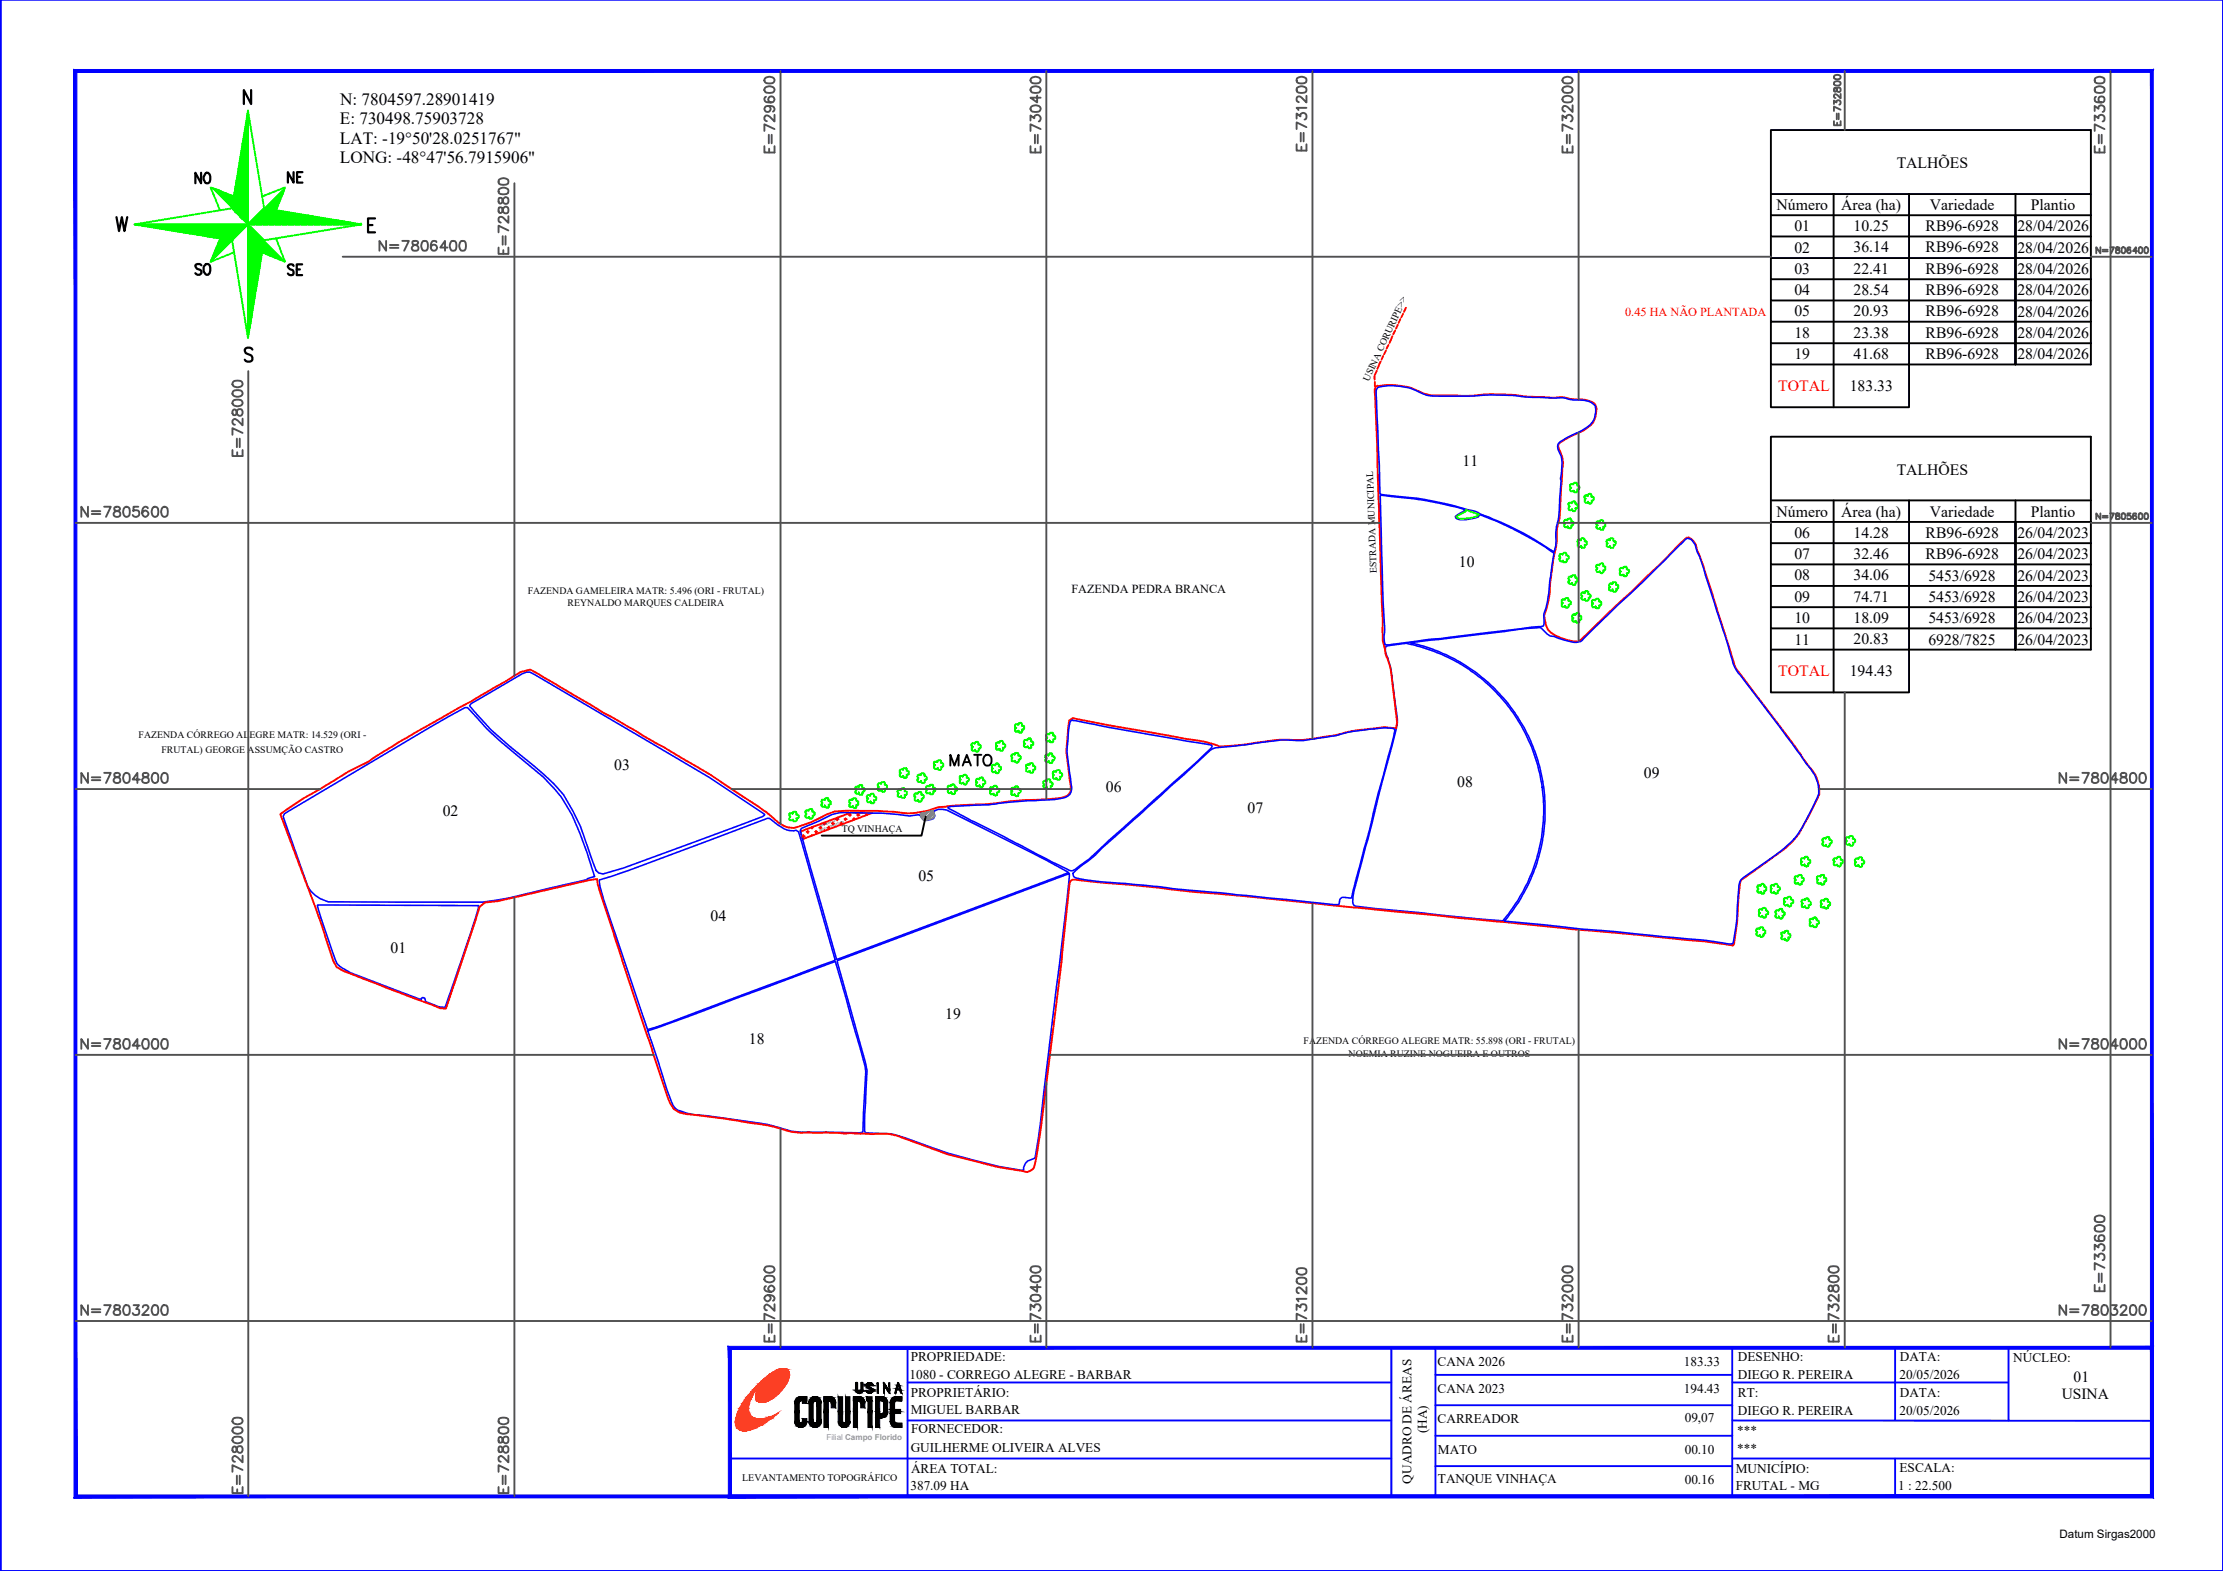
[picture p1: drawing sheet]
<svg xmlns="http://www.w3.org/2000/svg" width="297mm" height="210mm" viewBox="0 0 297 210" stroke-linecap="round" stroke-linejoin="round" font-family="sans-serif">
<defs><g id="words">
<text font-size="4.4" fill="#0f0" x="125.9" y="103.4">MATO</text>
<g font-size="4" fill="#505050">
<text x="175.7" y="21.5" transform="rotate(-90 175.7 21.5)">E=731200</text>
<text x="49.7" y="34.6">N=7806400</text>
<text x="33.5" y="62.1" transform="rotate(-90 33.5 62.1)">E=728000</text>
<text x="175.7" y="180.6" transform="rotate(-90 175.7 180.6)">E=731200</text>
<text x="33.5" y="200.7" transform="rotate(-90 33.5 200.7)">E=728000</text>
</g>
<g font-size="2.3">
<text x="45.4" y="16.6">E: 730498.75903728</text>
<text x="45.5" y="14">N: 7804597.28901419</text>
<text x="45.4" y="19.2">LAT: -19°50'28.0251767&quot;</text>
<text x="45.4" y="21.8">LONG: -48°47'56.7915906&quot;</text>
</g>
<g font-size="2.1">
<text x="253.4" y="22.5">TALHÕES</text>
<text x="237.4" y="28">Número</text>
<text x="246" y="28">Área (ha)</text>
<text x="257.9" y="28">Variedade</text>
<text x="271.3" y="28">Plantio</text>
<text x="239.8" y="33.8">02</text>
<text x="239.8" y="30.9">01</text>
<text x="247.7" y="33.7">36.14</text>
<text x="247.7" y="30.9">10.25</text>
<text x="257.3" y="33.7">RB96-6928</text>
<text x="257.3" y="30.9">RB96-6928</text>
<text x="269.6" y="33.8">28/04/2026</text>
<text x="269.6" y="30.9">28/04/2026</text>
<text x="239.8" y="39.4">04</text>
<text x="239.8" y="36.6">03</text>
<text x="247.7" y="39.4">28.54</text>
<text x="247.7" y="36.6">22.41</text>
<text x="257.3" y="39.4">RB96-6928</text>
<text x="257.3" y="36.6">RB96-6928</text>
<text x="269.6" y="39.4">28/04/2026</text>
<text x="269.6" y="36.6">28/04/2026</text>
<text x="239.8" y="48">19</text>
<text x="239.8" y="45.1">18</text>
<text x="239.8" y="42.3">05</text>
<text x="247.7" y="48">41.68</text>
<text x="247.7" y="45.1">23.38</text>
<text x="247.7" y="42.3">20.93</text>
<text x="257.3" y="48">RB96-6928</text>
<text x="257.3" y="45.1">RB96-6928</text>
<text x="257.3" y="42.3">RB96-6928</text>
<text x="269.6" y="48">28/04/2026</text>
<text x="269.6" y="45.1">28/04/2026</text>
<text x="269.6" y="42.3">28/04/2026</text>
<text x="247.2" y="52.3">183.33</text>
<text x="195.4" y="62.2">11</text>
<text x="253.4" y="63.5">TALHÕES</text>
<text x="237.4" y="69">Número</text>
<text x="239.8" y="71.9">06</text>
<text x="246" y="69">Área (ha)</text>
<text x="247.7" y="71.9">14.28</text>
<text x="257.3" y="71.9">RB96-6928</text>
<text x="257.9" y="69">Variedade</text>
<text x="269.6" y="71.9">26/04/2023</text>
<text x="271.3" y="69">Plantio</text>
<text x="194.9" y="75.7">10</text>
<text x="239.8" y="74.7">07</text>
<text x="239.8" y="77.5">08</text>
<text x="247.7" y="74.7">32.46</text>
<text x="247.7" y="77.5">34.06</text>
<text x="257.3" y="74.7">RB96-6928</text>
<text x="257.7" y="77.6">5453/6928</text>
<text x="269.6" y="74.7">26/04/2023</text>
<text x="269.6" y="77.6">26/04/2023</text>
<text x="239.8" y="83.2">10</text>
<text x="239.8" y="80.4">09</text>
<text x="247.7" y="83.2">18.09</text>
<text x="247.7" y="80.4">74.71</text>
<text x="257.7" y="83.2">5453/6928</text>
<text x="257.7" y="80.4">5453/6928</text>
<text x="269.6" y="83.2">26/04/2023</text>
<text x="269.6" y="80.4">26/04/2023</text>
<text x="239.8" y="86.1">11</text>
<text x="247.7" y="86.1">20.83</text>
<text x="257.7" y="86.1">6928/7825</text>
<text x="269.6" y="86.1">26/04/2023</text>
<text x="247.2" y="90.4">194.43</text>
<text x="82.1" y="102.8">03</text>
<text x="147.8" y="105.8">06</text>
<text x="194.7" y="105.1">08</text>
<text x="219.7" y="103.9">09</text>
<text x="59.2" y="109">02</text>
<text x="166.7" y="108.6">07</text>
<text x="122.7" y="117.7">05</text>
<text x="94.9" y="123">04</text>
<text x="52.2" y="127.3">01</text>
<text x="126.3" y="136.1">19</text>
<text x="100.1" y="139.5">18</text>
<text x="277.1" y="184.6">01</text>
<text x="275.5" y="187">USINA</text>
</g>
<g font-size="2.1" fill="#f00">
<text x="237.6" y="52.3">TOTAL</text>
<text x="237.6" y="90.4">TOTAL</text>
</g>
<g font-size="1.8">
<text x="121.5" y="184.2">1080 - CORREGO ALEGRE - BARBAR</text>
<text x="121.7" y="181.8">PROPRIEDADE:</text>
<text x="192.1" y="182.5">CANA 2026</text>
<text x="225" y="182.5">183.33</text>
<text x="232.2" y="181.8">DESENHO:</text>
<text x="232.2" y="184.2">DIEGO R. PEREIRA</text>
<text x="253.8" y="184.3">20/05/2026</text>
<text x="253.9" y="181.8">DATA:</text>
<text x="269" y="182">NÚCLEO:</text>
<text x="121.7" y="186.6">PROPRIETÁRIO:</text>
<text x="121.7" y="188.9">MIGUEL BARBAR</text>
<text x="121.7" y="191.5">FORNECEDOR:</text>
<text x="190.7" y="191.5" transform="rotate(-90 190.7 191.5)">(HA)</text>
<text x="192.1" y="186.1">CANA 2023</text>
<text x="192.1" y="190.2">CARREADOR</text>
<text x="225" y="186.1">194.43</text>
<text x="225.1" y="190">09,07</text>
<text x="232.1" y="191.7">***</text>
<text x="232.2" y="186.6">RT:</text>
<text x="232.2" y="189.1">DIEGO R. PEREIRA</text>
<text x="253.8" y="189.1">20/05/2026</text>
<text x="253.9" y="186.6">DATA:</text>
<text x="121.7" y="194">GUILHERME OLIVEIRA ALVES</text>
<text x="121.7" y="196.8">ÁREA TOTAL:</text>
<text x="192.1" y="194.2">MATO</text>
<text x="225.1" y="194.2">00.10</text>
<text x="231.9" y="196.8">MUNICÍPIO:</text>
<text x="232.1" y="194.2">***</text>
<text x="253.8" y="196.6">ESCALA:</text>
<text x="121.7" y="199.1">387.09 HA</text>
<text x="188.6" y="198.2" transform="rotate(-90 188.6 198.2)">QUADRO DE ÁREAS</text>
<text x="192.1" y="198.2">TANQUE VINHAÇA</text>
<text x="225.1" y="198.3">00.16</text>
<text x="231.9" y="199.1">FRUTAL - MG</text>
<text x="253.6" y="199.1">1 : 22.500</text>
</g>
<text font-size="1.6" fill="#f00" x="217.2" y="42.3">0.45 HA NÃO PLANTADA</text>
<g font-size="1.6">
<text x="143.2" y="79.2">FAZENDA PEDRA BRANCA</text>
<text x="275.2" y="205.5">Datum Sirgas2000</text>
</g>
<g font-size="1.3">
<text x="182.9" y="51" transform="rotate(-65 182.9 51)">USINA CORURIPE&gt;&gt;</text>
<text x="184" y="76.6" transform="rotate(-92 184 76.6)">ESTRADA MUNICIPAL</text>
<text x="70.5" y="79.3">FAZENDA GAMELEIRA MATR: 5.496 (ORI - FRUTAL)</text>
<text x="75.8" y="81">REYNALDO MARQUES CALDEIRA</text>
<text x="18.5" y="98.7">FAZENDA CÓRREGO ALEGRE MATR: 14.529 (ORI -</text>
<text x="21.6" y="100.6">FRUTAL) GEORGE ASSUMÇÃO CASTRO</text>
<text x="112.5" y="111.1">TQ VINHAÇA</text>
<text x="174.2" y="139.5">FAZENDA CÓRREGO ALEGRE MATR: 55.898 (ORI - FRUTAL)</text>
<text x="180.2" y="141.2">NOEMIA RUZINE NOGUEIRA E OUTROS</text>
<text x="99.2" y="197.9">LEVANTAMENTO TOPOGRÁFICO</text>
</g>
<text font-size="1.1" fill="#989898" x="110.4" y="192.4">Filial Campo Florido</text>
<g font-size=".3">
<text x="109.5" y="111.1" transform="rotate(-20 109.5 111.1)">ÁREA NÃO PLANTADA</text>
<text x="109.7" y="110.5" transform="rotate(-21 109.7 110.5)">REFORMA 0.45 HA</text>
</g>
</g></defs>
<g fill="none" stroke="#f00" stroke-width=".25">
<path d="M183.7 51v.6M184 49.5l-.3 .7v.5M184.5 48.3l-.4 1M184.8 47.6l-.2 .5M185.2 46.8l-.3 .5M185.5 46.1l-.2 .5M186 44.9l-.3 .9M186.4 44.2l-.2 .5M186.8 43.4l-.3 .5M187.1 42.6l-.2 .6M187.5 41.9l-.3 .5M187.9 41.1l-.3 .6"/>
<path d="M107 111.1l6.7-2.5h2.8l-9.2 3.5zM107.2 111.7h.3M107.3 111.6v.3M107.8 111.1h.3M107.9 111v.3M108.4 110.6h.2M108.5 110.5v.2M108.5 111.6h.1M108.9 111.1h.3M109 111v.3M109.5 110.6h.3M109.6 110.5v.2"/>
<path d="M110 110h.3M110.2 111h.1M110.2 109.9v.3M110.6 110.6h.3M110.7 110.5v.2M111.2 110h.2M111.3 109.9v.3M111.7 109.4h.3M111.9 109.3v.3M112.3 110h.3M112.4 109.9v.3M112.8 109.4h.3"/>
<path d="M113 109.3v.3M113.4 108.9h.3M113.6 108.8v.2M114 109.4h.2M114.1 109.3v.2M114.5 108.9h.3M114.7 108.8v.2M115.8 108.8v.1h-.1"/>
</g>
<!-- layer: 0114001080008 -->
<path d="M185.2 86.4l.4-.2 1-.1a4.8 4.8 0 0 1 2.8 .2 22.7 22.7 0 0 1 11.4 36.7l-19.6-1.9a.52 .52 0 0 1-.5-.6l.2-1.4 1.9-7.1 3.9-15.4-.8-7.1-.7-2.2-.1-.4z" fill="none" stroke="#00f" stroke-width=".21"/>
<!-- layer: 0114001080001 -->
<path d="M42.4 120.9l21.6 .1-.1 .5a201 201 0 0 1-4.5 13.1l-.7-.1-1.8-.7-.1-.4-.3-.1-.2 .1v.2l-9.5-3.6a5.7 5.7 0 0 1-1.8-1.3l-2.1-6z" fill="none" stroke="#00f" stroke-width=".21"/>
<!-- layer: 0114001080002 -->
<path d="M38 108.7l19.6-11.6 4.5-2.6h.4l2.6 2.9 1.6 1.5 5.9 4.9a17.5 17.5 0 0 1 4.9 7.5l.9 2.6 1 3.2-.9 .3-.1 .1-10.2 2.4-3.7 .6h-20.7a4.2 4.2 0 0 1-2.7-2.2l-3.3-9.2z" fill="none" stroke="#00f" stroke-width=".21"/>
<!-- layer: 0114001080003 -->
<path d="M63 94l6.8-4 .5-.2h.5l23.9 14 7.5 5-.3 .3-9.2 3.4-9.4 3.5-2.7 .8-.6-.2-.3-.3-.5-1.2a31.3 31.3 0 0 0-3.9-8.9 24 24 0 0 0-3.9-3.8l-3.3-2.7a26.7 26.7 0 0 1-5.3-5.5z" fill="none" stroke="#00f" stroke-width=".21"/>
<!-- layer: 0114001080019 -->
<path d="M112 128.3l30.9-11.6-.3 3.2-3.1 26a86.6 86.6 0 0 1-1.2 8.8l-1 .4-.3 .3-.2 .6v.4h-.5a72.3 72.3 0 0 1-15.4-4.4 8.3 8.3 0 0 0-3.4-.6h-1.8l-.2-.3 .2-5.7a11.6 11.6 0 0 0-.9-6.3l-2.9-10.4v-.3z" fill="none" stroke="#00f" stroke-width=".21"/>
<!-- layer: 0114001080005 -->
<path d="M107.1 110.7l2.2-1a6.5 6.5 0 0 1 3.5-1.1h5l3.7 .4 1.3-.1 .7 .7h.4l.8-.2 .2-.4-.2-.6 .7-.3 1.1 .1 13.2 6.7 3.1 1.7-31 11.6-4.9-17.2z" fill="none" stroke="#00f" stroke-width=".21"/>
<!-- layer: 0114001080018 -->
<path d="M86.6 137.7l5.2-1.8 19.8-7.4 4 14 .1 .7-.4 8-.1 .1-.4 .1-7.9-.1-1.2-.2-1.7-.5a65.3 65.3 0 0 0-11.2-1.7l-1.1-.2-.8-.3a1.63 1.63 0 0 1-1.2-1.3l-.6-1.5z" fill="none" stroke="#00f" stroke-width=".21"/>
<!-- layer: 0114001080004 -->
<path d="M80.1 117.6l4-1.3 18.5-7 .3 .1a7.1 7.1 0 0 0 2.6 1.6h.6l.3-.1 .3 .3 4.9 17-.1 .1-21.9 8.2-2.7 1-.4 .1-5.8-17.4-.5-1.8z" fill="none" stroke="#00f" stroke-width=".21"/>
<!-- layer: 0114001080 -->
<path d="M37.5 108.8l3.1-2.1 6-3.6 2.5-1.3 1.9-1.2 4.4-2.7 7.7-4.2 6.4-3.9 1.4-.3 15.1 8.8a171.7 171.7 0 0 1 16.3 10.2l.8 .6a5.4 5.4 0 0 0 2.1 1.4l.8 .1 .8-.2a17.3 17.3 0 0 0 3.8-1.6l.9-.4 1.2-.1a53.1 53.1 0 0 1 8.7 .4l2.7-.4 1.3-.5h.9a34.8 34.8 0 0 1 5.5-.3l5-.6 3.4-.1a5.4 5.4 0 0 0 2.4-.5l.5-.6v-.7l-.6-4.5 .4-4.2 .5-.4 5 1.1 10.8 1.8a12.8 12.8 0 0 1 3.8 1l3.5-.3 3.8-.6 1.6-.1a16.3 16.3 0 0 0 5.4-.4l1.1-.2a27.4 27.4 0 0 1 7-1l1.1 .1 .2-.7-.9-7.1-.3-1.1a12.6 12.6 0 0 1-.7-5.5l-.8-23.7-.3-7.2 .1-.3 .3-.2h.4a9.5 9.5 0 0 1 5.8 1.1 7.4 7.4 0 0 0 3.1 .2 30.8 30.8 0 0 0 5.6-.1l3.2 .1 1.5 .2 4.1 .1a3.4 3.4 0 0 1 2 .2 6 6 0 0 1 3.3 .6l.2 .4a2.99 2.99 0 0 1-1.7 3.2l-1.6 .7-1.5 .9a.92 .92 0 0 0 0 1.3l.2 .6 .2 .9-.4 5.3a9.6 9.6 0 0 1-.4 3.4 13 13 0 0 1-.6 4.4l-.4 3.5a11.9 11.9 0 0 1-.7 3.7l.1 .9a2.23 2.23 0 0 0 1.3 1.8 5.6 5.6 0 0 0 3.2 .8l11-10.5 2.6-2.7 .7-.6 .3-.1a1.93 1.93 0 0 1 1.2 1.7l.8 2 4.3 13.7 2.1 2.8a164.2 164.2 0 0 1 7.1 9.5l.6 .8a5 5 0 0 1 1.4 3.9l-1.9 3.8a10.4 10.4 0 0 1-4.4 4.6l-4.1 2.9a1.47 1.47 0 0 0-.3 1.1l-.2 2.5a26.9 26.9 0 0 1-.5 4.9l-.1 .3-1-.1a472 472 0 0 0-20.7-2.1l-43.2-4.3-7.1-.6-4.9-.6-11.4-1.1-.2 .2-.2 .5-1 9.9-2.8 22.9-.6 3.7-.3 1.2-.2 .3a1 1 0 0 1-1.3 .3 69.7 69.7 0 0 1-17.1-4.8 9.7 9.7 0 0 0-3.2-.2l-5.8-.2-3.6 .1-1.3-.2a40.4 40.4 0 0 0-6.8-1.4l-7.2-.9-.9-.3-.8-.4a15 15 0 0 1-1.6-4l-7.9-23.9-.6-2.1-.1-.8-1.2 .2-12.1 2.8-1.7 .2-.7 .6-4.5 13.6-.8-.1-12.9-5-.9-.5-.5-.8-2.2-6.8z" fill="none" stroke="#f00" stroke-width=".25"/>
<!-- layer: 0114001080006 -->
<path d="M126.7 107.9l.4-.1 5.3-.3a61.1 61.1 0 0 1 7.8-.6l1.3-.2a1.78 1.78 0 0 0 1.6-.9l.1-.6-.2-1.3a16.5 16.5 0 0 1-.2-6.3l.2-1.2 .3-.2 4.8 1 13.8 2.4 .1 .2-.1 .1-2.1 2-11.5 10.3a23.8 23.8 0 0 1-5.1 4.1h-.4l-2.3-1.1-6.4-3.5-4.4-2.1-3-1.6z" fill="none" stroke="#00f" stroke-width=".21"/>
<!-- layer: 0114001080007 -->
<path d="M143.6 116.5l1.3-1.1a11.1 11.1 0 0 0 2.4-2.1l5-4.4 9.4-8.6a2.22 2.22 0 0 1 1.5-.5l5.9-.7a19.7 19.7 0 0 1 5-.2l4.3-.6a27.8 27.8 0 0 1 7.5-1h.3l.1 .2a5.3 5.3 0 0 1-.4 2.3l-1.8 6.3-1.1 4.8-2.4 9-.1 .1-.9-.1a.53 .53 0 0 0-.6 .6l-.1 .3a1.81 1.81 0 0 1-1.4 0l-14.6-1.5-5.6-.5-2.5-.3-9-.8a5.1 5.1 0 0 1-2.3-.5l-.1-.5z" fill="none" stroke="#00f" stroke-width=".21"/>
<path d="M123 108.7l1.6-.4a.72 .72 0 0 1 .1 1l-.6 .2a.67 .67 0 0 1-1-.5zM123.4 108.6l-.4 .4M123.6 108.6l-.5 .5M123.8 108.6l-.7 .6M124 108.5l-.8 .8M124.7 108.3l-1.3 1.2M124.7 108.4l-1.1 1.2M124.7 108.6l-1 .9M124.8 108.7l-.9 .8M124.8 109.1l-.2 .2" fill="none" stroke="#808080" stroke-width=".25"/>
<!-- layer: 0114001080010 -->
<path d="M184.4 66.2a46.1 46.1 0 0 1 11.3 1.9v.2l-1.2 .7a.63 .63 0 0 0 .6 .4h1a2.54 2.54 0 0 0 1.5-.4l.1-.2a45 45 0 0 1 9.8 5l.1 .2-.5 3.7a18.6 18.6 0 0 1-.8 4.5 1.86 1.86 0 0 1-.1 1.5l-13.6 1.6-2.1 .2a30.7 30.7 0 0 1-5.4 .6l-.2-.8 .1-1.2-.2-3.7z" fill="none" stroke="#00f" stroke-width=".21"/>
<!-- layer: 0114001080011 -->
<path d="M184.1 51.8a7.9 7.9 0 0 1 5.9 .7l.6 .3a57.1 57.1 0 0 0 8.6 0 26.1 26.1 0 0 1 4.9 .3l3.6 .1a6 6 0 0 1 2.5 .2 4.1 4.1 0 0 1 2.8 .6 1.33 1.33 0 0 1 .1 1.5 2.6 2.6 0 0 1-1.5 1.9l-.4 .2a8.4 8.4 0 0 0-3 1.8 1.45 1.45 0 0 0 .2 1.2l.2 .3a9.6 9.6 0 0 1-.1 3.1l.1 .3-.3 4.9a10.3 10.3 0 0 0-.4 3.5l-.2 .9-.1 .1a44.1 44.1 0 0 0-9.9-5.1l-.2-.1a56.1 56.1 0 0 0-13-2.4l-.1-.2-.5-13.2v-.7z" fill="none" stroke="#00f" stroke-width=".21"/>
<!-- layer: TEXTO -->
<path d="M123.7 109.1l-.6 2.5h-13.3" fill="none" stroke="#000" stroke-width=".25"/>
<!-- layer: FOLHA -->
<g fill="#00f" stroke="#00f" stroke-width=".13">
<path d="M9.9 9.3l.4 .4 277.4-.4zM10.3 9.7l277.4-.4-.4 .4zM287.3 9.7l.4 190.4v-190.8zM287.3 9.7l.4 190.4-.4-.4zM9.9 200.1h277.8l-.4-.4zM9.9 200.1l.4-.4h277zM9.9 9.3v190.8l.4-.4zM9.9 9.3l.4 .4v190z"/>
<path d="M97.3 179.9l.4 .4 190-.4zM97.7 180.3l190-.4-.4 .4zM287.7 179.9l-.4 .4 .4 19.8zM287.3 180.3l.4 19.8-.4-.4zM97.3 200.1h190.4l-.4-.4zM97.3 200.1l.4-.4h189.6zM97.3 179.9v20.2l.4-.4zM97.3 179.9l.4 .4v19.4z"/>
</g>
<g fill="none" stroke="#00f" stroke-width=".25">
<path d="M.1 0h296.9v209.9h-296.9zM97.5 194.9h88.4M121.3 180.1v19.8M121.3 189.8h64.6M121.3 184.7h64.6M185.9 180.1v19.8M191.8 180.1v19.9M191.8 183.7h39.7M191.8 187.8h39.7M191.8 191.8h39.7M191.8 195.9h39.7M231.5 180.1v19.8"/>
<path d="M231.5 194.9h56M231.5 189.8h56M231.5 184.7h36.8M253.2 180.1v9.6M253.2 194.9v5M268.4 180.1v9.7"/>
</g>
<!-- layer: PDF_SETA_NORTE -->
<g fill="none" stroke="#0f0" stroke-width=".25">
<path d="M33.1 14.9h.1M33.1 14.8v30.3M33.1 15h.1M33.1 15.1v.1M33.1 15.3l-.1 .1M33.1 15.4l-.1 .2M33.1 15.6l-.1 .1M33.1 15.7l-.1 .1M33.1 15.8l-.1 .2M33.1 15.9l-.2 .3M33.1 16.1l-.2 .3M33.1 16.2l-.2 .3"/>
<path d="M33.1 16.4l-.3 .3M33.1 16.5l-.3 .3M33.1 16.6l-.3 .4M33.1 16.7l-.3 .5M33.1 16.9l-.3 .4M33.1 17l-.4 .5M33.1 17.2l-.4 .4M33.1 17.3l-.4 .5M33.1 17.4l-.5 .6M33.1 17.5l-.5 .6M33.1 17.7l-.5 .6M33.1 17.8l-.5 .6"/>
<path d="M33.1 18l-.6 .6M33.1 18.1l-.6 .7M33.1 18.2l-.6 .7M33.1 18.3l-.7 .8M33.1 18.5l-.7 .7M33.1 18.6l-.7 .8M33.1 18.8l-.7 .8M33.1 18.9l-.8 .8M33.1 19l-.8 .9M33.1 19.1l-.8 .9M33.1 19.3l-.9 .9M33.1 19.4l-.9 1"/>
<path d="M33.1 19.6l-.9 .9M33.1 19.7l-.9 1M33.1 19.8l-.9 1M33.1 20l-1 1M18 30h30.3M18.2 30h-.1M18.3 30h.1M18.4 30v.1M18.6 30l-.1 .1M18.7 30l-.1 .1M18.9 30l-.2 .1M19 30l-.1 .1"/>
<path d="M19.1 30l-.1 .2M19.2 30l-.1 .2M19.4 30l-.2 .2M19.5 30l-.2 .2M19.7 30l-.3 .2M19.8 30l-.3 .2M19.9 30l-.2 .2M20.1 30l-.3 .3M20.2 30l-.3 .3M20.3 30l-.3 .3M20.5 30l-.4 .3M20.6 30l-.4 .4"/>
<path d="M20.7 30l-.4 .4M20.9 30l-.4 .4M21 30l-.4 .4M21.1 30l-.4 .4M21.2 30l-.4 .5M21.4 30l-.5 .5M21.5 30l-.5 .5M21.7 30l-.6 .5M21.8 30l-.6 .5M21.9 30l-.5 .5M22 30l-.5 .5M22.2 30l-.6 .6"/>
<path d="M22.3 30l-.6 .6M22.5 30l-.7 .6M22.6 30l-.7 .6M22.7 30l-.7 .6M22.8 30l-.6 .7M23 30l-.7 .7M23.1 30l-.7 .7M23.3 30l-.8 .7M23.4 30l-.8 .7M23.5 30l-.8 .8M23.7 30l-.9 .8M23.8 30l-.8 .8"/>
<path d="M23.9 30l-.8 .8M24.1 30l-.9 .9M24.2 30l-.9 .9M24.3 30l-.9 .9M24.5 30l-1 .9M24.6 30l-.9 .9M24.8 30l-1 1M24.9 30l-1 1M25 30l-1 1M25.1 30l-1 1M25.3 30l-1.1 1M25.4 30l-1 1"/>
<path d="M25.5 30l-1 1M25.7 30l-1.1 1.1M25.8 30l-1.1 1.1M25.9 30l-1.1 1.1M26.1 30l-1.2 1.1M26.2 30l-1.2 1.1M26.3 30l-1.1 1.2M26.5 30l-1.2 1.2M26.6 30l-1.2 1.2M26.7 30l-1.2 1.2M26.9 30l-1.3 1.3M27 30l-1.2 1.3"/>
<path d="M27.1 30l-1.2 1.3M27.2 30l-1.2 1.3M27.4 30l-1.3 1.3M27.5 30l-1.3 1.3M27.7 30l-1.4 1.3M27.8 30l-1.4 1.4M27.9 30l-1.3 1.4M28.1 30l-1.4 1.4M28.2 30l-1.4 1.4M28.3 30l-1.4 1.4M28.4 25.1l2.6 2.6M28.5 30l-1.5 1.5"/>
<path d="M28.6 30l-1.5 1.5M28.6 25.2l2.5 2.4M28.7 30l-1.5 1.5M28.8 25.3l2.3 2.2M28.9 30l-1.5 1.6M29 30l-1.5 1.6M29.1 25.3l2 2.1 2-2.1M29.2 30l-1.6 1.6M29.3 30l-1.6 1.6M29.3 25.4l1.8 1.9M29.4 30l-1.6 1.6M29.4 31.9h.1"/>
<path d="M29.4 25.5l1.7 1.6M29.5 30l-1.6 1.6M29.7 30l-1.7 1.6M29.7 31.9l-.5 .5M29.8 30l-1.7 1.7M29.9 25.7l1.2 1.2M30 30l-1.7 1.7M30.1 30l-1.7 1.7M30.1 25.8l1 1.1M30.2 30l-1.7 1.7M30.3 30l-1.7 1.8M30.3 25.9l.9 .8"/>
<path d="M30.5 30l-1.8 1.8M30.6 26l.6 .6M30.6 30l-1.8 1.8M30.6 32.1l-2.2 2.2M30.7 30l-1.8 1.8M30.8 26l.4 .5M30.9 30l-1.8 1.8M30.9 32.1l-2.6 2.6M31 26.1l.2 .3M31 30l-1.8 1.8M31.1 30l-1.8 1.8M31.3 26.3l-3.2-1.3 1.3 3.1"/>
<path d="M31.3 33.7l-3.2 1.3M31.3 30l-1.9 1.9-1.3 3.1 5-5M31.4 30l-2.1 2.1M31.6 30l-2 1.9M31.7 30l-2.5 2.6M31.9 30l-2.8 2.8M32 30l-3.1 3M32.1 30l-3.2 3.2M32.2 30l-3.4 3.5M32.4 30l-3.7 3.7M32.5 30l-3.9 3.9M32.7 30l-4.2 4.1"/>
<path d="M32.8 30l-2.1 2.1M32.9 30l-4.6 4.5M33 30l-2.1 2.1M33.1 34.6l2.1-2.1 2.3 2.2M33.1 34.4l2.1-2.1 2.5 2.5M33.1 30h.1M33.1 24.4l-1.8 1.9-.1-.1M33.1 25.1l-2 2-1.4-1.5M33.1 25.8l-2.1 2 2.1 2.2-2.1 2.1M33.1 20.1l-1 1M33.1 20.2l-1 1.1M33.1 20.4l-1.1 1.1"/>
<path d="M33.1 20.5l-1.1 1.1M33.1 20.6l-1.1 1.2M33.1 20.8l-1.1 1.1M33.1 20.9l-1.2 1.2M33.1 21l-1.2 1.3M33.1 21.1l-1.2 1.3M33.1 21.3l-1.2 1.3M33.1 21.4l-1.2 1.3M33.1 21.6l-1.3 1.3M33.1 21.7l-1.3 1.4M33.1 21.8l-1.3 1.4M33.1 21.9l-1.4 1.5"/>
<path d="M33.1 22.1l-1.4 1.5M33.1 22.2l-1.4 1.5M33.1 22.4l-1.4 1.5M33.1 22.5l-1.4 1.5M33.1 22.6l-1.5 1.6M33.1 22.7l-1.5 1.7M33.1 22.9l-1.6 1.6M33.1 23l-1.6 1.7M33.1 23.2l-1.6 1.7M33.1 23.3l-1.7 1.7M33.1 23.5l-1.7 1.7M33.1 23.6l-1.7 1.7"/>
<path d="M33.1 23.7l-1.7 1.8M33.1 23.9l-1.7 1.8M33.1 24l-1.8 1.8M33.1 24.1l-1.8 1.9M33.1 24.3l-1.8 1.8M33.1 24.5l-1.9 2M33.1 24.7l-1.9 1.9M33.1 24.8l-1.9 2M33.1 24.9l-2 2M33.1 25.2l-2 2.1M33.1 25.5l-2 2.1M33.1 25.6l-2.1 2.1"/>
<path d="M33.1 25.9l-2 2M33.1 26l-2 2M33.1 26.1l-1.9 1.9M33.1 26.3l-1.8 1.8M33.1 26.4l-1.7 1.8M33.1 26.6l-1.7 1.7M33.1 26.7l-1.6 1.6M33.1 26.8l-1.6 1.6M33.1 26.9l-1.4 1.6M33.1 27.1l-1.4 1.4M33.1 27.2l-1.3 1.4M33.1 27.4l-1.3 1.3"/>
<path d="M33.1 27.5l-1.2 1.2M33.1 27.6l-1.2 1.2M33.1 27.7l-1.1 1.1M33.1 27.9l-1 1.1M33.1 28l-.9 1M33.1 28.2l-.9 .9M33.1 28.3l-.8 .8M33.1 28.4l-.8 .8M33.1 28.5l-.7 .8M33.1 28.7l-.6 .7M33.1 28.8l-.5 .6M33.1 29l-.5 .5"/>
<path d="M33.1 29.1l-.4 .4M33.1 29.2l-.3 .4M33.1 29.4l-.3 .2M33.1 29.5l-.2 .2M33.1 29.6l-.1 .2M33.1 29.7l-.1 .2M33.1 29.9h.1M33.2 30.1l-.1 .1M33.3 30.2l-.2 .1M33.4 30.2l-.3 .2M33.4 30.3l-.3 .2M33.5 30.3l-.4 .4"/>
<path d="M33.6 30.4l-.5 .4M33.6 30.5l-.5 .5M33.7 30.5l-.6 .6M33.8 30.6l-.7 .6M33.8 30.7l-.7 .6M33.9 30.7l-.8 .8M33.9 30.8l-.8 .8M34 39.8l-.9 .9M34 39.7l-.9 .9M34 30.9l-.9 .9M34.1 39.6l-1 .9M34.1 39.4l-1 1"/>
<path d="M34.1 31l-1 .9M34.1 39.2l-1 1M34.1 39l-1 1.1M34.1 38.9l-1 1M34.1 31l-1 1M34.2 38.7l-1.1 1.1M34.2 38.6l-1.1 1.1M34.2 31.1l-1.1 1M34.3 38.5l-1.2 1.1M34.3 38.2l-1.2 1.2M34.3 38.1l-1.2 1.2M34.3 31.1l-1.2 1.2"/>
<path d="M34.4 37.9l-1.3 1.2M34.4 37.8l-1.3 1.2M34.4 31.2l-1.3 1.2M34.4 37.6l-1.3 1.3M34.4 37.4l-1.3 1.3M34.4 37.3l-1.3 1.3M34.4 31.3l-1.3 1.3M34.5 37.1l-1.4 1.4M34.5 37l-1.4 1.3M34.5 31.3l-1.4 1.4M34.5 36.8l-1.4 1.4M34.5 36.6l-1.4 1.5"/>
<path d="M34.6 36.5l-1.5 1.4M34.6 31.4l-1.5 1.4M34.6 36.3l-1.5 1.5M34.6 36.2l-1.5 1.4M34.6 31.5l-1.5 1.4M34.7 36l-1.6 1.5M34.7 35.9l-1.6 1.5M34.7 35.7l-1.6 1.5M34.7 31.6l-1.6 1.5M34.7 35.5l-1.6 1.6M34.7 35.4l-1.6 1.6M34.7 31.6l-1.6 1.6"/>
<path d="M34.8 35.2l-1.7 1.6M34.8 35.1l-1.7 1.6M34.8 34.9l-1.7 1.6M34.8 34.7l-1.7 1.7M34.8 31.7l-1.7 1.7M34.9 34.6l-1.8 1.7M34.9 31.8l-1.8 1.7M34.9 34.4l-1.8 1.8M34.9 34.3l-1.8 1.7M35 34.1l-1.9 1.8M35 33.9l-1.9 1.8M35 31.8l-1.9 1.8"/>
<path d="M35 26.3l3.1-1.3-1.2 3.1M35 33.8l-1.9 1.8M35 31.9l-1.9 1.9M35 33.7l.1 .1M35 33.6l-1.9 1.9M35 33.6l.3 .2M35.1 33.3l-2 1.9M35.1 31.9l-2 2M35.1 33.4l.6 .6M35.1 33.2l.9 .9M35.2 32.9l-2.1 2.1M35.2 32l-2.1 2"/>
<path d="M35.2 33l1.2 1.3M35.2 32.9l1.4 1.4M35.2 32.8l-2.1 2M35.2 32.7l-2.1 2M35.2 32.8l1.7 1.6M35.2 32.7l1.8 1.8M35.2 32.6l2 2M35.2 32.1l-2.1 2.1M35.3 27.8l-2.2 2.2 2.2 2.1-2.2 13-2.1-13-13-2.1 13-2.2 2.1-13 2.2 13 13 2.2-13 2.1M35.3 32.1l-2.2 2.2M35.3 32.2l2.6 2.7M35.3 27.8l-2.1 2.2"/>
<path d="M35.4 27.9l-2.1 2.1M35.5 33.9l-.5-.4-1.9 1.9M35.5 27.9l-2 2.1M35.6 27.9l-2 2.1M35.8 27.9l-2.1 2.1M35.9 27.9l-2 2.1M36 28l-2 2M36.1 28l-2 2M36.2 34.2l-1.1-1.1-2 2M36.2 28l-1.9 2M36.4 28l-2 2M36.5 28l-2 2"/>
<path d="M36.6 28l-1.9 2M36.7 28l-1.9 2M36.8 28.1l-1.9 1.9M36.9 31.9l1.2 3.1-3.1-1.3M36.9 28v.1M36.9 28.1l-1.9 1.9M37 27.8l-.3 .2M37 28.2l-1.8 1.8M37.1 27.6l-.5 .4M37.2 28.2l-1.9 1.8M37.2 27.4l-.7 .6M37.2 27.1l-.8 .9"/>
<path d="M37.3 28.2l-1.8 1.8M37.3 26.9l-1 1.1M37.4 28.2l-1.8 1.8M37.4 26.7l-1.2 1.3M37.5 28.2l-1.8 1.8M37.5 26.6l-1.4 1.4M37.6 28.3l-1.8 1.7M37.6 26.3l-1.6 1.7M37.7 26.1l-1.9 1.8M37.7 28.3l-1.7 1.7M37.8 25.9l-2.1 2M37.9 28.3l-1.8 1.7"/>
<path d="M37.9 25.7l-2.3 2.2M38 28.3l-1.7 1.7M38 25.4l-2.5 2.5M38 25.2l-2.6 2.7M38.1 28.3l-1.7 1.7M38.2 28.3l-1.7 1.7M38.3 28.3l-1.7 1.7M38.4 28.4l-1.6 1.6M38.6 28.4l-1.7 1.6M38.7 28.4l-1.6 1.6M38.8 28.4l-1.6 1.6M38.9 28.4l-1.6 1.6"/>
<path d="M39 28.5l-1.5 1.5M39.1 28.5l-1.5 1.5M39.2 28.5l-1.5 1.5M39.3 28.5l-1.4 1.5M39.5 28.5l-1.5 1.5M39.6 28.5l-1.5 1.5M39.7 28.5l-1.4 1.5M39.8 28.6l-1.4 1.4M39.9 28.6l-1.3 1.4M40 28.6l-1.3 1.4M40.1 28.6l-1.3 1.4M40.3 28.7l-1.4 1.3"/>
<path d="M40.4 28.7l-1.3 1.3M40.5 28.7l-1.3 1.3M40.6 28.7l-1.3 1.3M40.7 28.7l-1.2 1.3M40.8 28.8l-1.2 1.2M40.9 28.8l-1.2 1.2M41 28.8l-1.1 1.2M41.2 28.8l-1.2 1.2M41.3 28.8l-1.2 1.2M41.4 28.8l-1.1 1.2M41.5 28.8l-1.1 1.2M41.6 28.9l-1.1 1.1"/>
<path d="M41.7 28.9l-1 1.1M41.9 28.9l-1.1 1.1M42 29l-1.1 1M42.1 29l-1.1 1M42.2 29l-1 1M42.3 29l-1 1M42.4 29.1l-.9 .9M42.5 29.1l-.9 .9M42.7 29.1l-1 .9M42.8 29.1l-.9 .9M42.9 29.1l-.9 .9M43 29.1l-.9 .9"/>
<path d="M43.1 29.1l-.8 .9M43.3 29.2l-.9 .8M43.4 29.2l-.9 .8M43.5 29.2l-.8 .8M43.6 29.2l-.8 .8M43.7 29.2l-.7 .8M43.8 29.3l-.7 .7M43.9 29.3l-.7 .7M44.1 29.3l-.8 .7M44.2 29.3l-.7 .7M44.3 29.3l-.7 .7M44.4 29.4l-.6 .6"/>
<path d="M44.5 29.4l-.6 .6M44.6 29.4l-.6 .6M44.8 29.4l-.7 .6M44.9 29.4l-.6 .6M45 29.4l-.6 .6M45.1 29.4l-.5 .6M45.2 29.5l-.5 .5M45.3 29.5l-.5 .5M45.5 29.5l-.6 .5M45.6 29.5l-.5 .5M45.7 29.6l-.5 .4M45.8 29.6l-.5 .4"/>
<path d="M45.9 29.6l-.4 .4M46 29.6l-.4 .4M46.1 29.6l-.3 .4M46.2 29.6l-.3 .4M46.4 29.6l-.4 .4M46.5 29.7l-.3 .3M46.6 29.7l-.3 .3M46.7 29.7l-.2 .3M46.8 29.7l-.2 .3M46.9 29.7l-.2 .3M47 29.8l-.2 .2M47.2 29.8l-.2 .2"/>
<path d="M47.3 29.8l-.2 .2M47.4 29.9l-.1 .1M47.5 29.9l-.1 .1M47.6 29.9l-.1 .1M47.7 29.9v.1M47.8 29.9v.1M47.9 29.9v.1M48.1 29.9v.1M48.2 30h.1M33.1 45h.1M33.2 44.8l-.1 .1M33.2 44.7l-.1 .1"/>
<path d="M33.2 44.5l-.1 .1M33.3 44.3l-.2 .2M33.3 44.2l-.2 .1M33.3 44l-.2 .2M33.4 43.9l-.3 .2M33.4 43.7l-.3 .3M33.4 43.5l-.3 .3M33.4 43.4l-.3 .3M33.5 43.2l-.4 .3M33.5 43.1l-.4 .3M33.5 42.9l-.4 .4M33.6 42.8l-.5 .4"/>
<path d="M33.6 42.6l-.5 .4M33.6 42.4l-.5 .5M33.6 42.3l-.5 .5M33.6 42.1l-.5 .5M33.7 42l-.6 .5M33.7 41.8l-.6 .5M33.7 41.6l-.6 .6M33.8 41.5l-.7 .6M33.8 41.3l-.7 .7M33.8 41.2l-.7 .6M33.8 41l-.7 .7M33.9 40.8l-.8 .7"/>
<path d="M33.9 40.7l-.8 .7M33.9 40.5l-.8 .8M33.9 40.4l-.8 .8M33.9 40.2l-.8 .8M34 40l-.9 .9"/>
</g>
<g fill="none" stroke="#000" stroke-width=".3">
<path d="M33.6 12v1.9l-1-1.9v1.9M15.6 29l.3 1.9 .4-1.9 .3 1.9 .4-1.9M26.9 23.1v1.4l-.8-1.4v1.4M26.9 35.4a.46 .46 0 0 0-.4-.1 .46 .46 0 0 0-.4 .3 .83 .83 0 0 0 .7 .5 .37 .37 0 0 1-.1 .6h-.3l-.3-.2M27.5 35.3a.43 .43 0 0 1 .4 0 .43 .43 0 0 1 .2 .5v.4a.43 .43 0 0 1-.3 .5 .43 .43 0 0 1-.6-.4 .95 .95 0 0 1 .3-1zM27.5 23.2l.1-.1a.49 .49 0 0 1 .5 .5 .79 .79 0 0 1-.3 .9h-.2a.81 .81 0 0 1-.1-1.3zM39.2 35.5a.4 .4 0 0 0-.4-.2 .4 .4 0 0 0-.3 .4l.2 .3 .4 .1a.38 .38 0 0 1 .1 .5 .38 .38 0 0 1-.6 .1l-.1-.2M39.2 23v1.4l-.7-1.4v1.4M39.7 36h.4M39.7 23.6h.4M40.4 35.3h-.7v1.5h.7M40.4 23h-.7v1.4h.7"/>
<path d="M50.1 29.2h-.9v1.8h.9M33.7 46.7a.6 .6 0 0 0-1 0 .5 .5 0 0 0 .3 .6l.4 .1a.5 .5 0 0 1 .2 .8 .63 .63 0 0 1-.9-.1"/>
</g>
<!-- layer: MARGEM -->
<g fill="#000" stroke="#000" stroke-width=".13">
<path d="M108.4 186.8h1.1zM114.8 187.2h.7zM114.9 186h.3zM115.9 184.9h.7zM115.9 186h.6zM116 184.8h.4zM116.4 185.6h.2zM117.8 187.2h.8zM117.9 188.9h.7zM119.6 190.7h.9z"/>
<path d="M106.2 189.9h.6zM106.2 189.9h.6z"/>
<path d="M106.2 190.1h.6zM106.2 190.1h.6z"/>
<path d="M106.2 190.1h.7zM106.2 190.1h.7z"/>
<path d="M106.2 188.6l.6 1.3v-1.3zM106.2 188.6l.6 1.3h-.6z"/>
<path d="M106.2 189.9l.6 .1zM106.2 189.9l.6 .1z"/>
<path d="M106.2 190h.6zM106.2 190h.6z"/>
<path d="M106.2 190h.6zM106.2 190h.6z"/>
<path d="M106.2 190l.6 .1zM106.2 190l.6 .1z"/>
<path d="M106.2 187.3h.6zM106.2 187.3h.6z"/>
<path d="M106.2 187.3l.6 .1zM106.2 187.3l.6 .1z"/>
<path d="M106.2 187.4h.6zM106.2 187.4h.6z"/>
<path d="M106.2 187.4l.6 1.2v-1.2zM106.2 187.4l.6 1.2h-.6z"/>
<path d="M106.2 190.1h.7zM106.2 190.1h.7z"/>
<path d="M106.2 187.3h.6zM106.2 187.3h.6z"/>
<path d="M106.2 190.1h.7zM106.2 190.1h.7z"/>
<path d="M106.2 187.2h.7zM106.2 187.2h.7z"/>
<path d="M106.2 187.2h.7zM106.2 187.2l.6 .1zM106.2 187.3h.6zM106.2 187.3h.6z"/>
<path d="M106.2 190.1h.8zM106.2 190.1h.8z"/>
<path d="M106.2 187.2h.8zM106.2 187.2h.8z"/>
<path d="M106.2 187.2h.8zM106.2 187.2h.7z"/>
<path d="M107.2 190.1h.6zM107.2 190.1h.6z"/>
<path d="M107.2 189.9h.6zM107.2 189.9h.6z"/>
<path d="M106.8 190.7h.4zM106.8 190.7h.3z"/>
<path d="M106.7 190.6h.6zM106.7 190.6l.5 .1z"/>
<path d="M106.5 190.6h.8h.2zM106.5 190.6h.8h-.6z"/>
<path d="M106.4 190.5l1.1 .1 .1-.1zM106.4 190.5l1.1 .1h-1z"/>
<path d="M106.3 190.3l1.3 .2 .1-.2zM106.3 190.3l1.3 .2h-1.2z"/>
<path d="M107.2 190.1h.6zM107.1 190.1h.7z"/>
<path d="M107.1 190.1h.7zM107.1 190.1h.7z"/>
<path d="M107.1 190.1h.7zM107 190.1h.8z"/>
<path d="M107 190.1h.8zM107 190.1h.8z"/>
<path d="M106.2 190.1l1.6 .1v-.1zM106.2 190.1l1.6 .1h-1.6z"/>
<path d="M106.2 190.2l1.5 .1 .1-.1zM106.2 190.2l1.5 .1h-1.4z"/>
<path d="M107.2 189.5l.6 .4v-.4zM107.2 189.5l.6 .4h-.6z"/>
<path d="M107.2 189.9l.6 .1zM107.2 189.9l.6 .1z"/>
<path d="M107.2 190h.6zM107.2 190h.6z"/>
<path d="M107.2 190h.6zM107.2 190h.6z"/>
<path d="M107.2 190h.6zM107.2 190l.6 .1z"/>
<path d="M107 186.6h.8zM106.8 186.6h1z"/>
<path d="M106.8 186.6l1 .1zM106.7 186.7h1.1z"/>
<path d="M106.7 186.7h1.1zM106.5 186.7h.2h1.1z"/>
<path d="M106.5 186.7l1.3 .1v-.1zM106.5 186.7l1.3 .1h-1.3z"/>
<path d="M106.5 186.8l1.3 .2v-.2zM106.5 186.8l1.3 .2h-1.5z"/>
<path d="M106.3 187l1.5 .1v-.1zM106.3 187l1.5 .1h-1.5z"/>
<path d="M106.3 187.1l1.5 .1v-.1zM106.3 187.1l1.5 .1h-1.6z"/>
<path d="M107.2 187.2l.6 .3v-.3zM107.2 187.2l.6 .3h-.6z"/>
<path d="M108.1 189.9h.6zM108.1 189.9h.6z"/>
<path d="M108.1 190.1h.6zM108.1 190.1h.6z"/>
<path d="M108.1 190.1h.7zM108.1 190.1h.7z"/>
<path d="M108.1 187.4l.6 2.5v-2.5zM108.1 187.4l.6 2.5h-.6z"/>
<path d="M108.1 189.9l.6 .1zM108.1 189.9l.6 .1z"/>
<path d="M108.1 187.3h.6zM108.1 187.3h.6z"/>
<path d="M108.1 187.3l.6 .1zM108.1 187.3l.6 .1z"/>
<path d="M108.1 187.4h.6zM108.1 187.4h.6zM108.1 187.4h.6zM108.1 187.4h.6z"/>
<path d="M108.1 190h.6zM108.1 190h.6z"/>
<path d="M108.1 190h.6zM108.1 190h.6z"/>
<path d="M108.1 190l.6 .1zM108.1 190l.6 .1z"/>
<path d="M108.1 187.3h.6zM108.1 187.3h.6z"/>
<path d="M108.1 190.1h.7zM108.1 190.1h.7z"/>
<path d="M108.1 187.2h.7zM108.1 187.2h.7z"/>
<path d="M108.1 187.2h.7zM108.1 187.2l.6 .1zM108.1 187.3h.6zM108.1 187.3h.6z"/>
<path d="M108.1 190.1h.7zM108.1 190.1h.7z"/>
<path d="M108.1 187.2h.7zM108.1 187.2h.8z"/>
<path d="M108.1 187.2h.7zM108.1 187.2h.7z"/>
<path d="M108.1 190.1l.8 .1zM108.1 190.1l.8 .1z"/>
<path d="M108.9 186.6h.1zM108.8 186.6h.2z"/>
<path d="M108.8 186.6h.3zM108.7 186.6h.4z"/>
<path d="M108.7 186.6l.5 .1zM108.6 186.7h.6zM108.6 186.7h.6zM108.6 186.7h.6z"/>
<path d="M109.1 190.1h.6zM109.1 190.1h.6z"/>
<path d="M109.1 187.3h.6zM109.1 187.3h.6z"/>
<path d="M109.1 189.9h.6zM109.1 189.9h.6z"/>
<path d="M108.7 190.7h.4zM108.7 190.7h.3z"/>
<path d="M108.6 186.7h.7zM108.5 186.7h.8z"/>
<path d="M108.6 190.6h.6zM108.6 190.6l.5 .1z"/>
<path d="M108.5 186.7h.8zM108.4 186.7h.9z"/>
<path d="M108.4 186.7l1.1 .1-.2-.1zM108.4 186.7l1.1 .1h-1.1zM108.4 186.8h1.1z"/>
<path d="M108.4 190.6h.8h.2zM108.4 190.6h.8h-.6z"/>
<path d="M108.4 186.8l1.1 .1v-.1zM108.3 186.9l.1-.1 1.1 .1z"/>
<path d="M108.3 190.5l1.1 .1 .1-.1zM108.3 190.5l1.1 .1h-1z"/>
<path d="M108.3 186.9l1.3 .1zM108.3 186.9l1.3 .1z"/>
<path d="M108.2 187h1.4zM108.2 187h1.4h-1.4z"/>
<path d="M108.2 190.3l1.3 .2 .1-.2zM108.2 190.3l1.3 .2h-1.2z"/>
<path d="M108.2 187l1.4 .1zM108.2 187l1.4 .1z"/>
<path d="M108.2 187.1l1.5 .1-.1-.1zM108.2 187.1l1.5 .1h-1.6zM108.1 187.2h1.6zM108.1 187.2h1.6z"/>
<path d="M108.9 187.2h.8zM108.9 187.2h.8z"/>
<path d="M109 187.2h.7zM109 187.2h.7z"/>
<path d="M109 187.2h.7zM109 187.2h.7z"/>
<path d="M109 187.2l.7 .1zM109 187.2l.7 .1z"/>
<path d="M109.1 187.3h.6zM109.1 187.3h.6z"/>
<path d="M109.1 190.1h.6zM109 190.1h.7z"/>
<path d="M109 190.1h.7zM109 190.1h.7z"/>
<path d="M109 190.1h.7zM109 190.1h.7z"/>
<path d="M109 190.1l.7 .1zM109 190.1l.7 .1z"/>
<path d="M108.1 190.2h1.6zM108.1 190.2h1.6z"/>
<path d="M108.1 190.2l1.5 .1 .1-.1zM108.1 190.2l1.5 .1h-1.4z"/>
<path d="M109.1 187.3h.6zM109.1 187.3h.6z"/>
<path d="M109.1 187.3l.6 .1zM109.1 187.3l.6 .1z"/>
<path d="M109.1 187.4h.6zM109.1 187.4h.6z"/>
<path d="M109.1 187.4l.6 .1zM109.1 187.4l.6 .1z"/>
<path d="M109.1 187.5l.6 2.4v-2.4zM109.1 187.5l.6 2.4h-.6z"/>
<path d="M109.1 189.9h.6zM109.1 189.9h.6z"/>
<path d="M109.1 189.9l.6 .1zM109.1 189.9l.6 .1z"/>
<path d="M109.1 190h.6zM109.1 190h.6z"/>
<path d="M109.1 190h.6zM109.1 190h.6z"/>
<path d="M109.1 190h.6zM109.1 190l.6 .1z"/>
<path d="M110.1 187.2l.6 1.4v-1.4zM110.1 187.2l.6 1.4h-.6z"/>
<path d="M110.1 188.6l.6 2.1v-2.1zM110.1 188.6l.6 2.1h-.6z"/>
<path d="M110.9 187.2h.7zM111 187.2h.6zM111 187.2h.6z"/>
<path d="M110.1 186.6h.9zM110.1 186.6h.9z"/>
<path d="M110.1 186.6l1.1 .1zM110.1 186.6l1.1 .1z"/>
<path d="M110.1 186.7h1.2zM110.1 186.7h1.2z"/>
<path d="M110.1 186.7l1.3 .1-.1-.1zM110.1 186.7l1.3 .1h-1.3z"/>
<path d="M110.1 186.8l1.4 .1-.1-.1zM110.1 186.8l1.4 .1h-1.4z"/>
<path d="M110.1 186.9l1.5 .1-.1-.1zM110.1 186.9l1.5 .1h-1.5z"/>
<path d="M110.1 187l1.5 .2v-.2zM110.1 187l1.5 .2h-1.5zM110.1 187.2h1.5zM110.1 187.2h1.5z"/>
<path d="M110.9 187.2h.7zM110.9 187.2h.7z"/>
<path d="M110.9 187.2h.7zM110.9 187.2h.7zM110.9 187.2h.7z"/>
<path d="M111 187.2l.6 .1zM111 187.2l.6 .1z"/>
<path d="M111 187.3h.6zM111 187.3h.6z"/>
<path d="M111 187.3h.7zM111 187.3h.7z"/>
<path d="M111.1 187.3h.6zM111.1 187.3h.6z"/>
<path d="M111.1 187.3l.6 .1zM111.1 187.3l.6 .1z"/>
<path d="M111.1 187.4h.6zM111.1 187.4h.6z"/>
<path d="M111.1 187.4l.6 .1zM111.1 187.4l.6 .1z"/>
<path d="M111.1 187.5l.6 .6v-.6zM111.1 187.5l.6 .6h-.6z"/>
<path d="M112 190.1h.6zM112 190.1h.6z"/>
<path d="M112 190.1h.7zM112 190.1h.7z"/>
<path d="M112 186.6l.6 2v-2zM112 186.6l.6 2h-.6z"/>
<path d="M112 188.6l.6 1.4v-1.4zM112 188.6l.6 1.4h-.6z"/>
<path d="M112 190h.6zM112 190h.6z"/>
<path d="M112 190h.6zM112 190h.6z"/>
<path d="M112 190h.6zM112 190h.6z"/>
<path d="M112 190l.6 .1zM112 190l.6 .1z"/>
<path d="M112 190.1h.7zM112 190.1h.7z"/>
<path d="M112 190.1h.7zM112 190.1h.7z"/>
<path d="M112 190.1l.8 .1zM112 190.1l.8 .1z"/>
<path d="M112.9 190.1h.7zM112.9 190.1h.7z"/>
<path d="M113 190h.6zM113 190h.6z"/>
<path d="M112.6 190.7h.4zM112.6 190.7h.2z"/>
<path d="M112.4 190.6h.7zM112.4 190.6l.6 .1z"/>
<path d="M112.3 190.6h.8h.2zM112.3 190.6h.8h-.7z"/>
<path d="M112.2 190.5l1.1 .1 .1-.1zM112.2 190.5l1.1 .1h-1z"/>
<path d="M112.1 190.3l1.3 .2v-.2zM112.1 190.3l1.3 .2h-1.2z"/>
<path d="M112.9 190.1h.6zM112.9 190.1h.6z"/>
<path d="M112.9 190.1h.6zM112.8 190.1h.7z"/>
<path d="M112.8 190.1l.7 .1zM112.8 190.1l.7 .1z"/>
<path d="M112 190.2h1.5zM112 190.2h1.5z"/>
<path d="M112.1 190.2l1.3 .1 .1-.1zM112.1 190.2l1.3 .1h-1.3z"/>
<path d="M113 188.6l.6 1.4v-1.4zM113 188.6l.6 1.4h-.6z"/>
<path d="M113 190h.6zM113 190h.6z"/>
<path d="M113 190h.6zM113 190h.6z"/>
<path d="M113 190l.6 .1zM113 190l.6 .1z"/>
<path d="M112.9 190.1h.7zM112.9 190.1h.6z"/>
<path d="M113 186.6l.6 2v-2zM113 186.6l.6 2h-.6z"/>
<path d="M114.4 185.9h.2zM114.4 185.9h.2z"/>
<path d="M114.5 186h.7zM114.5 186h.7z"/>
<path d="M114.4 184.8l.1 .9v-.9zM114.4 184.8l.1 .9h-.1z"/>
<path d="M114.4 185.7l.1 .1zM114.4 185.7l.1 .1z"/>
<path d="M114.4 185.8h.1zM114.4 185.8h.1z"/>
<path d="M114.4 185.8h.1zM114.4 185.8h.1z"/>
<path d="M114.4 185.8l.2 .1zM114.4 185.8l.2 .1z"/>
<path d="M114.4 185.9h.2zM114.4 185.9h.2z"/>
<path d="M114 187.2l.6 1.4v-1.4zM114 187.2l.6 1.4h-.6z"/>
<path d="M114 188.6l.6 2.1v-2.1zM114 188.6l.6 2.1h-.6z"/>
<path d="M114.4 185.9h.2zM114.4 185.9h.2z"/>
<path d="M114.4 185.9h.3zM114.4 185.9h.3z"/>
<path d="M114.4 185.9h.3zM114.4 185.9h.3z"/>
<path d="M114.5 185.9l.2 .1zM114.5 185.9l.2 .1z"/>
<path d="M114.5 186h.3zM114.5 186h.3z"/>
<path d="M114.7 186.1h.2zM114.7 186.1l.2 .1z"/>
<path d="M114 186.6h.9zM114 186.6h.9z"/>
<path d="M114 186.6l1 .1zM114 186.6l1 .1z"/>
<path d="M115 185.9h.2zM115 185.9h.2z"/>
<path d="M114.6 186.1h.4zM114.6 186.1h.3z"/>
<path d="M114.6 186.1h.4zM114.6 186.1h.4z"/>
<path d="M114 186.7h1.2zM114 186.7h1.2z"/>
<path d="M115.1 185.8h.2zM115.1 185.8h.2z"/>
<path d="M114.5 186h.6zM114.5 186l.5 .1z"/>
<path d="M115 185.9l.2 .1zM115 185.9l.2 .1zM114.9 186h.3z"/>
<path d="M114.5 186h.7zM114.5 186h.6z"/>
<path d="M114 186.7l1.3 .1-.1-.1zM114 186.7l1.3 .1h-1.3z"/>
<path d="M115 185.9h.2zM115 185.9h.2z"/>
<path d="M115 185.9h.2zM115 185.9h.2z"/>
<path d="M115 185.9h.2zM115 185.9h.2z"/>
<path d="M115.1 184.8l.2 .9v-.9zM115.1 184.8l.2 .9h-.2z"/>
<path d="M115.1 185.7l.2 .1zM115.1 185.7l.2 .1z"/>
<path d="M115.1 185.8h.2zM115.1 185.8h.2z"/>
<path d="M115.1 185.8l.2 .1zM115.1 185.8l.2 .1z"/>
<path d="M115.1 185.9h.2zM115 185.9h.3z"/>
<path d="M115 185.9h.3zM115 185.9h.2z"/>
<path d="M114 186.8l1.4 .1-.1-.1zM114 186.8l1.4 .1h-1.4z"/>
<path d="M114 186.9l1.5 .1-.1-.1zM114 186.9l1.5 .1h-1.5z"/>
<path d="M114 187l1.5 .2v-.2zM114 187l1.5 .2h-1.5zM114 187.2h1.5zM114 187.2h1.5z"/>
<path d="M114.8 187.2h.7zM114.8 187.2h.7z"/>
<path d="M114.8 187.2h.7zM114.8 187.2h.7zM114.8 187.2h.7z"/>
<path d="M114.9 187.2h.6zM114.9 187.2h.6z"/>
<path d="M114.9 187.2l.7 .1zM114.9 187.2l.7 .1z"/>
<path d="M114.9 187.3h.7zM114.9 187.3h.7zM115 187.3h.6zM115 187.3h.6z"/>
<path d="M115 187.3h.6zM115 187.3h.6z"/>
<path d="M115 187.3l.6 .1zM115 187.3l.6 .1z"/>
<path d="M115 187.4h.6zM115 187.4h.6z"/>
<path d="M115 187.4l.6 .1zM115 187.4l.6 .1z"/>
<path d="M115 187.5l.6 .6v-.6zM115 187.5l.6 .6h-.6z"/>
<path d="M115.8 185.1h.1zM115.8 185.1h.1z"/>
<path d="M115.8 185.1h.1zM115.8 185.1h.1z"/>
<path d="M115.8 185.1h.1zM115.8 185.1h.1z"/>
<path d="M115.8 185.1h.1zM115.8 185.1h.1z"/>
<path d="M115.8 185.9h.1zM115.8 185.9h.1z"/>
<path d="M115.8 185.1h.1zM115.8 185.1h.1zM115.8 185.1h.1zM115.8 185.1h.1z"/>
<path d="M115.8 185.1h.1zM115.8 185.1h.1z"/>
<path d="M115.8 185.1l.1 .1zM115.8 185.1l.1 .1zM115.8 185.2h.1zM115.8 185.2h.1z"/>
<path d="M115.8 185.2h.2zM115.8 185.2h.2z"/>
<path d="M115.8 185.1h.1zM115.8 185.1h.1zM115.8 185.1h.1zM115.8 185.1h.1z"/>
<path d="M115.8 185.1h.1zM115.8 185.1h.1z"/>
<path d="M115.8 185.1l.1 .1zM115.8 185.1l.1 .1zM115.8 185.2h.1zM115.8 185.2h.1z"/>
<path d="M115.8 185.2h.2zM115.8 185.2h.2z"/>
<path d="M115.8 185.8h.1zM115.8 185.8h.1z"/>
<path d="M115.8 185.8l.1 .1zM115.8 185.8l.1 .1zM115.8 185.9h.1zM115.8 185.9h.1z"/>
<path d="M115.8 185.9h.2zM115.8 185.9h.2zM115.8 185.9h.2zM115.8 185.9h.2z"/>
<path d="M115.8 185h.2zM115.8 185h.2zM115.8 185h.2zM115.8 185h.2z"/>
<path d="M115.8 185h.2zM115.8 185h.2z"/>
<path d="M115.8 185h.2zM115.8 185l.1 .1zM115.8 185.1h.1zM115.8 185.1h.1z"/>
<path d="M115.8 185.2l.2 .1zM115.8 185.2l.2 .1z"/>
<path d="M115.8 185h.2zM115.8 185h.2zM115.8 185h.2zM115.8 185h.2z"/>
<path d="M115.8 185h.2zM115.8 185h.2z"/>
<path d="M115.8 185h.2zM115.8 185l.1 .1zM115.8 185.1h.1zM115.8 185.1h.1z"/>
<path d="M115.8 185.2l.2 .1zM115.8 185.2l.2 .1z"/>
<path d="M115.8 185.9h.2zM115.8 185.9h.2z"/>
<path d="M115.8 185.3h.3zM115.8 185.3h.3z"/>
<path d="M115.8 185.3h.3zM115.8 185.3h.3z"/>
<path d="M115.8 185.9h.2zM115.8 185.9h.2z"/>
<path d="M115.8 184.9h.3zM115.8 184.9h.3z"/>
<path d="M115.8 184.9h.3zM115.8 184.9l.2 .1z"/>
<path d="M115.8 184.9h.3zM115.8 184.9h.3z"/>
<path d="M115.8 184.9h.3zM115.8 184.9l.2 .1z"/>
<path d="M115.8 185.9h.3zM115.8 185.9h.3z"/>
<path d="M115.8 185.9l.3 .1zM115.8 185.9l.3 .1zM115.8 186h.3zM115.8 186h.3z"/>
<path d="M115.8 184.9h.3zM115.8 184.9h.3z"/>
<path d="M115.9 185.3h.3zM115.9 185.3h.3z"/>
<path d="M115.8 184.9h.3zM115.8 184.9h.3z"/>
<path d="M115.9 185.3h.3zM115.9 185.3h.3z"/>
<path d="M115.8 186h.3zM115.8 186h.3z"/>
<path d="M115.9 185.3l.3 .1zM115.9 185.3l.3 .1z"/>
<path d="M115.9 185.3l.3 .1zM115.9 185.3l.3 .1z"/>
<path d="M115.9 185.4l.6 .1zM115.9 185.4l.6 .1z"/>
<path d="M115.9 185.4l.6 .1zM115.9 185.4l.6 .1z"/>
<path d="M116.1 184.8h.3zM116.1 184.8h.3zM116.1 184.8h.3zM116.1 184.8h.3z"/>
<path d="M116.1 184.8h.3zM116.1 184.8h.3zM116.1 184.8h.3zM116.1 184.8h.3z"/>
<path d="M116.1 184.8h.3zM116.1 184.8h.3zM116 184.8h.4z"/>
<path d="M116.1 184.8h.3zM116.1 184.8h.3zM116 184.8h.4z"/>
<path d="M116.1 186.1h.3zM116.1 186.1l.2 .1z"/>
<path d="M116 184.8h.4zM115.9 184.8h.5z"/>
<path d="M116.4 185.6h.2zM116.4 185.6h.2v.1z"/>
<path d="M116 184.8h.4zM115.9 184.8h.5z"/>
<path d="M116 186.1h.4zM116 186.1h.4zM116.1 186.1h.3zM116.1 186.1h.3z"/>
<path d="M116.4 185h.2zM116.4 185h.2z"/>
<path d="M116.4 185h.2zM116.4 185h.2z"/>
<path d="M115.9 184.8h.6zM115.9 184.8h.6z"/>
<path d="M115.9 184.8h.6zM115.9 184.8h.6z"/>
<path d="M115.9 184.8h.6zM115.9 184.8h.6z"/>
<path d="M115.9 184.8h.6zM115.9 184.8h.6z"/>
<path d="M115.9 186.1h.6zM115.9 186.1h.5zM116 186.1h.4zM116 186.1h.4z"/>
<path d="M115.9 184.8l.6 .1zM115.9 184.8l.6 .1z"/>
<path d="M115.9 184.9h.7zM115.9 184.9h.7z"/>
<path d="M116.2 185.5l.4 .1-.1-.1zM116.2 185.5l.4 .1z"/>
<path d="M115.9 184.8l.6 .1zM115.9 184.8l.6 .1z"/>
<path d="M115.9 184.9h.7zM115.9 184.9h.7z"/>
<path d="M116.2 185.5l.4 .1-.1-.1zM116.2 185.5l.4 .1z"/>
<path d="M115.9 186h.6zM115.9 186l.6 .1zM115.9 186.1h.6zM115.9 186.1h.6z"/>
<path d="M115.8 186.6l.7 .6v-.6zM115.8 186.6l.7 .6h-.7z"/>
<path d="M116 187.2l.5 1.4v-1.4zM116 187.2l.5 1.4h-.5z"/>
<path d="M116 188.6l.5 2.1v-2.1zM116 188.6l.5 2.1h-.5z"/>
<path d="M115.9 184.9h.7zM115.9 184.9h.7zM115.8 184.9h.8z"/>
<path d="M116.3 184.9h.3zM116.3 184.9h.3z"/>
<path d="M116.3 184.9h.3zM116.3 184.9h.3z"/>
<path d="M116.4 184.9l.2 .1zM116.4 184.9l.2 .1zM116.4 185h.2zM116.4 185h.2z"/>
<path d="M116.3 185.6h.3zM116.3 185.6h.3z"/>
<path d="M115.9 184.9h.7zM115.9 184.9h.7zM115.8 184.9h.8z"/>
<path d="M116.3 184.9h.3zM116.3 184.9h.3z"/>
<path d="M116.3 184.9h.3zM116.3 184.9h.3z"/>
<path d="M116.4 184.9l.2 .1zM116.4 184.9l.2 .1zM116.4 185h.2zM116.4 185h.2z"/>
<path d="M116.3 185.6h.3zM116.3 185.6h.3z"/>
<path d="M116.4 185.9l.2 .1zM116.4 185.9l.2 .1z"/>
<path d="M116.3 186h.3zM116.3 186h.3z"/>
<path d="M115.8 186h.8zM115.8 186h.8z"/>
<path d="M115.9 186h.7zM115.9 186h.6zM115.9 186h.6z"/>
<path d="M116.4 185h.2zM116.4 185h.2z"/>
<path d="M116.4 185h.2zM116.4 185h.2zM116.4 185h.2zM116.4 185h.2z"/>
<path d="M116.4 185l.3 .1zM116.4 185l.3 .1zM116.5 185.1h.2zM116.5 185.1h.2z"/>
<path d="M116.4 185h.2zM116.4 185h.2z"/>
<path d="M116.4 185h.2zM116.4 185h.2zM116.4 185h.2zM116.4 185h.2z"/>
<path d="M116.4 185l.3 .1zM116.4 185l.3 .1zM116.5 185.1h.2zM116.5 185.1h.2z"/>
<path d="M116.4 185.6h.2zM116.4 185.6h.2zM116.4 185.6h.2zM116.4 185.6h.2z"/>
<path d="M116.4 185.6l.2 .1zM116.4 185.6l.2 .1z"/>
<path d="M116.4 185.7h.2zM116.4 185.7h.2z"/>
<path d="M116.4 185.7h.3zM116.4 185.7h.3z"/>
<path d="M116.4 185.9h.2zM116.4 185.9h.3z"/>
<path d="M116.4 185.9h.2zM116.4 185.9h.2z"/>
<path d="M116.4 185.9h.2zM116.4 185.9h.2zM116.4 185.9h.2zM116.4 185.9h.2z"/>
<path d="M116.4 185.9h.2zM116.4 185.9h.2z"/>
<path d="M116.4 185.9h.2zM116.4 185.9h.2z"/>
<path d="M116.5 185.1h.2zM116.5 185.1h.2z"/>
<path d="M116.5 185.1h.2zM116.5 185.1h.2z"/>
<path d="M116.5 185.1h.2zM116.5 185.1h.2z"/>
<path d="M116.5 185.1h.2zM116.5 185.1h.2z"/>
<path d="M116.5 185.7l.2 .1zM116.5 185.7l.2 .1zM116.5 185.8h.2zM116.5 185.8h.2z"/>
<path d="M116.5 185.8h.2zM116.5 185.8h.2z"/>
<path d="M116.5 185.8l.2 .1zM116.5 185.8l.2 .1z"/>
<path d="M117.2 184.8l.2 1.4v-1.4zM117.2 184.8l.2 1.4h-.2z"/>
<path d="M117 187.2l.5 1.4v-1.4zM117 187.2l.5 1.4h-.5z"/>
<path d="M117 188.6l.5 .3v-.3zM117 188.6l.5 .3h-.5z"/>
<path d="M117 189.5l.5 1.2v-1.2zM117 189.5l.5 1.2h-.5z"/>
<path d="M117 186.6h1zM117 186.6h1z"/>
<path d="M117 186.6l1.1 .1zM117 186.6l1.1 .1z"/>
<path d="M117 189.4h1zM117 189.4l.8 .1z"/>
<path d="M118.1 188.6h.5zM118.1 188.6h.5z"/>
<path d="M117 186.7h1.2zM117 186.7h1.2z"/>
<path d="M117 189.4h1.1zM117 189.4h1z"/>
<path d="M118.1 184.8l.3 .3-.2-.3zM118.1 184.8l.3 .3h-.3z"/>
<path d="M118.1 185.1l.1 .5v-.5zM118.1 185.1l.1 .5h-.1z"/>
<path d="M118.1 185.6l.1 .6v-.6zM118.1 185.6l.1 .6h-.1z"/>
<path d="M117 186.7l1.3 .1-.1-.1zM117 186.7l1.3 .1h-1.3z"/>
<path d="M117 189.3h1.2zM117 189.3l1.1 .1z"/>
<path d="M117 186.8l1.4 .1-.1-.1zM117 186.8l1.4 .1h-1.4z"/>
<path d="M117 189.2l1.2 .1 .1-.1zM117 189.2l1.2 .1h-1.2z"/>
<path d="M118.2 185.1l.4 .5-.2-.5zM118.2 185.1l.4 .5h-.2z"/>
<path d="M117 186.9l1.5 .1-.1-.1zM117 186.9l1.5 .1h-1.5z"/>
<path d="M117 189.2h1.3h.1zM117 189.2h1.3h-1.3z"/>
<path d="M117 187l1.6 .2-.1-.2zM117 187l1.6 .2h-1.6z"/>
<path d="M117 189l1.4 .2 .1-.2zM117 189l1.4 .2h-1.4z"/>
<path d="M117.8 187.2h.8zM117.8 187.2h.8zM117.8 187.2h.8z"/>
<path d="M117.9 187.2h.7zM117.9 187.2h.7z"/>
<path d="M117.9 187.2h.7zM117.9 187.2h.7z"/>
<path d="M117.9 187.2h.7zM117.9 187.2h.7z"/>
<path d="M117.9 188.9h.7zM117.9 188.9h.7zM117.8 188.9h.8z"/>
<path d="M117.8 188.9h.8zM117.8 188.9h.8z"/>
<path d="M117 188.9l1.5 .1 .1-.1zM117 188.9l1.5 .1h-1.5z"/>
<path d="M118 187.2l.6 .1zM118 187.2l.6 .1z"/>
<path d="M118 187.3h.6zM118 187.3h.6zM118.1 187.3h.5zM118.1 187.3h.5z"/>
<path d="M118.1 187.3h.5zM118.1 187.3h.5z"/>
<path d="M118.1 187.3l.5 .1zM118.1 187.3l.5 .1z"/>
<path d="M118.1 187.4h.5zM118.1 187.4h.5z"/>
<path d="M118.1 187.4l.5 .1zM118.1 187.4l.5 .1z"/>
<path d="M118.1 187.5l.5 1.1v-1.1zM118.1 187.5l.5 1.1h-.5z"/>
<path d="M118.1 188.6h.5zM118.1 188.6h.5zM118.1 188.6h.5zM118.1 188.6h.5z"/>
<path d="M118.1 188.6l.5 .1zM118.1 188.6l.5 .1z"/>
<path d="M118.1 188.7h.5zM118.1 188.7h.5z"/>
<path d="M118.1 188.7h.5zM118.1 188.7h.5zM118.1 188.7h.5zM118.1 188.7h.5z"/>
<path d="M118.1 188.7l.5 .1zM118.1 188.7l.5 .1z"/>
<path d="M118 188.8h.6zM118 188.8h.6z"/>
<path d="M118 188.8h.6zM118 188.8l.6 .1zM117.9 188.9h.7z"/>
<path d="M118.4 185.6l.4 .2-.2-.2zM118.4 185.6l.4 .2h-.2z"/>
<path d="M118.8 184.8l.1 1v-1zM118.8 184.8l.1 1h-.1z"/>
<path d="M118.6 185.8l.3 .4v-.4zM118.6 185.8l.3 .4h-.1z"/>
<path d="M119 187.3l.5 .1zM119 187.3l.5 .1z"/>
<path d="M118.9 187.4h.6zM118.9 187.4h.6z"/>
<path d="M118.9 187.4l.6 .9v-.9zM118.9 187.4l.6 .9h-.6z"/>
<path d="M118.9 188.9l.6 1v-1zM118.9 188.9l.6 1h-.6z"/>
<path d="M118.9 189.9l.6 .1zM118.9 189.9l.6 .1z"/>
<path d="M118.9 190h.6zM118.9 190h.6z"/>
<path d="M119 190h.6zM119 190h.6z"/>
<path d="M119 187.3h.6zM119 187.3h.6z"/>
<path d="M119 187.3h.6zM119 187.3h.5z"/>
<path d="M119 190l.6 .1zM119 190l.6 .1zM119 190.1h.6zM119 190.1h.6z"/>
<path d="M119 190.1h.6zM119 190.1h.6z"/>
<path d="M119 187.2h.6zM119 187.2h.7z"/>
<path d="M119 187.2h.6zM119 187.2l.6 .1zM119 187.3h.6zM119 187.3h.6z"/>
<path d="M119 190.1h.7zM119 190.1h.7z"/>
<path d="M119 187.2h.7zM119 187.2h.7z"/>
<path d="M119 187.2h.7zM119 187.2h.7z"/>
<path d="M119 190.1h.7zM119 190.1h.7z"/>
<path d="M119 190.1h.7zM119 190.1h.7z"/>
<path d="M119.7 185.7v.5l.1-.5zM119.7 185.7v.5h-.2z"/>
<path d="M119.8 185.1l.1 .5 .1-.5zM119.8 185.1l.1 .5h-.2z"/>
<path d="M119.9 185.1h.1zM119.9 185.1h.1z"/>
<path d="M120 184.8l.2 .3-.1-.3zM120 184.8l.2 .3h-.3z"/>
<path d="M120 185.1h.2zM120 185.1h.2z"/>
<path d="M120 185.1l.3 .5-.1-.5zM120 185.1l.3 .5h-.1z"/>
<path d="M119.7 185.6l.7 .1-.1-.1zM119.7 185.6l.7 .1h-.7z"/>
<path d="M118.9 188.3l1.4 .3v-.3zM118.9 188.3l1.4 .3h-1.4z"/>
<path d="M118.9 188.6l1.4 .3v-.3zM118.9 188.6l1.4 .3h-1.4z"/>
<path d="M120.2 185.7l.3 .5-.1-.5zM120.2 185.7l.3 .5h-.2z"/>
<path d="M119.7 186.6h.8zM119.6 186.6h.9z"/>
<path d="M119.6 186.6l.9 .1zM119.5 186.7h1z"/>
<path d="M119.5 186.7h1zM119.3 186.7h.2h1z"/>
<path d="M119.3 186.7l1.2 .1v-.1zM119.2 186.8l.1-.1 1.2 .1z"/>
<path d="M119.2 186.8l1.3 .2v-.2zM119.2 186.8l1.3 .2h-1.4z"/>
<path d="M119.1 187l1.4 .1v-.1zM119.1 187l1.4 .1h-1.5z"/>
<path d="M119 187.1l1.5 .1v-.1zM119 187.1l1.5 .1h-1.5z"/>
<path d="M119 190.1l1.5 .1v-.1zM119 190.1l1.5 .1h-1.5z"/>
<path d="M119 190.2l1.5 .2v-.2zM119 190.2l1.5 .2h-1.4z"/>
<path d="M119.1 190.4l1.4 .1v-.1zM119.1 190.4l1.4 .1h-1.3z"/>
<path d="M119.2 190.5l1.3 .1v-.1zM119.2 190.5l1.3 .1h-1.2z"/>
<path d="M119.3 190.6l1.2 .1v-.1zM119.3 190.6l1.2 .1h-1z"/>
<path d="M119.5 190.7h1zM119.5 190.7h1zM119.6 190.7h.9z"/>
</g>
<g fill="#ff3f00" stroke="#ff3f00" stroke-width=".13">
<path d="M102.9 183.6l.3-.2-.2 .2z"/>
<path d="M101.5 184.9h.2v.1z"/>
<path d="M104.5 182.9h.4z"/>
<path d="M103.3 183.3l-.1 .1z"/>
<path d="M101.4 187.3h.9l-.3 .1z"/>
<path d="M103.8 188.9l.2-.2z"/>
<path d="M102.6 189.4h.7z"/>
<path d="M98.8 191.1h1.4l-.4 .1z"/>
<path d="M102.9 183.6l-.2 .3 .3-.3zM102.6 183.9l.3-.3-.2 .3z"/>
<path d="M102.6 183.9l-.4 .5 .5-.5zM102 184.4l.6-.5-.4 .5z"/>
<path d="M102 184.4l-.2 .4 .4-.4zM102 184.4l-.2 .4h-.2z"/>
<path d="M101.6 184.8l.1 .1 .1-.1zM101.6 184.8l.1 .1h-.2z"/>
<path d="M101.5 184.9v.1h.2zM101.5 185h.2l-.1 .1z"/>
<path d="M104.5 182.9h.5zM104.2 182.9h.8z"/>
<path d="M104.2 182.9h1zM104 182.9h1.2z"/>
<path d="M104 182.9l1.3 .2-.1-.2zM103.8 183.1l.2-.2 1.3 .2z"/>
<path d="M103.8 183.1h1.6h-.1zM103.6 183.1h.2h1.6z"/>
<path d="M103.6 183.1l1.8 .2v-.2zM103.4 183.3l.2-.2 1.8 .2z"/>
<path d="M103.4 183.3l2.1 .1-.1-.1zM103.4 183.3l2.1 .1h-2.3z"/>
<path d="M103 183.5l.2-.1zM102.9 183.5l.3-.1z"/>
<path d="M103.2 183.4l2.3 .3v-.3zM102.8 183.7l.4-.3 2.3 .3z"/>
<path d="M102.8 183.7l2.7 .1v-.1zM102.8 183.7l2.7 .1h-2.8z"/>
<path d="M102.6 183.8l.3-.3zM102.6 183.8l.4-.3z"/>
<path d="M102.7 183.8l2.7 .3 .1-.3zM102.4 184.1l.3-.3 2.7 .3z"/>
<path d="M102.2 184.2l.3-.3zM102.1 184.2l.4-.3z"/>
<path d="M102.4 184.1l3 .3v-.3zM102.1 184.4l.3-.3 3 .3z"/>
<path d="M102.1 184.4l3.2 .1 .1-.1zM102.1 184.4l3.2 .1h-3.3z"/>
<path d="M102.1 184.2l-.2 .3 .3-.3zM101.8 184.5l.3-.3-.2 .3z"/>
<path d="M101.8 184.5v.1l.1-.1zM101.8 184.5v.1h-.1z"/>
<path d="M102 184.5l3.1 .4 .2-.4zM102 184.5l3.1 .4h-3.5z"/>
<path d="M101.7 184.6l-.1 .3 .2-.3zM101.3 184.9l.4-.3-.1 .3z"/>
<path d="M101.6 184.9l3.4 .1 .1-.1zM101.6 184.9l3.4 .1h-3.5z"/>
<path d="M101.3 184.9l.2 .1 .1-.1zM101.2 185l.1-.1 .2 .1z"/>
<path d="M101.2 185l.2 .2 .1-.2zM101.2 185l.2 .2h-.4z"/>
<path d="M101.5 185l3.3 .3 .2-.3zM101.5 185l3.3 .3h-3.5z"/>
<path d="M101.3 185.3l3.4 .1 .1-.1zM101.3 185.3l3.4 .1h-3.4z"/>
<path d="M101 185.2v.5l.4-.5zM101 185.2v.5h-.4z"/>
<path d="M101.3 185.4l3.2 .4 .2-.4zM101.3 185.4l3.2 .4h-3.4z"/>
<path d="M101.1 185.8l3.3 .1 .1-.1zM101.1 185.8l3.3 .1h-3.3z"/>
<path d="M100.6 185.7l.3 .2 .1-.2zM100.6 185.7l.3 .2h-.5z"/>
<path d="M101.1 185.9l3 .3 .3-.3zM101.1 185.9l3 .3h-3.1z"/>
<path d="M101 186.2l3 .1 .1-.1zM101 186.2l3 .1h-3z"/>
<path d="M100.4 185.9l.2 .5 .3-.5zM100.4 185.9l.2 .5h-.6z"/>
<path d="M101 186.3l2.7 .2 .3-.2zM101 186.3l2.7 .2h-2.7z"/>
<path d="M101 186.5l2.6 .1 .1-.1zM101 186.5l2.6 .1h-2.6z"/>
<path d="M100 186.4l.4 .3 .2-.3zM100 186.4l.4 .3h-.7z"/>
<path d="M101 186.6l2.2 .3 .4-.3zM101 186.6l2.2 .3h-2.2z"/>
<path d="M101 186.9h2.2zM101 186.9h2.1z"/>
<path d="M99.7 186.7l.6 .3 .1-.3zM99.7 186.7l.6 .3h-.8z"/>
<path d="M101 186.9l1.8 .2 .3-.2zM101 186.9l1.8 .2h-1.7z"/>
<path d="M101.1 187.1h1.7zM101.1 187.1l1.6 .1z"/>
<path d="M101.1 187.2l1.3 .1 .3-.1zM101.1 187.2l1.3 .1h-1.1z"/>
<path d="M101.3 187.3h1.1zM101.3 187.3h1z"/>
<path d="M101.4 187.3l.6 .1zM101.6 187.4h.4z"/>
<path d="M99.5 187l.6 .4 .2-.4zM99.5 187l.6 .4h-.9z"/>
<path d="M99.2 187.4l.9 .2v-.2zM99.2 187.4l.9 .2h-1z"/>
<path d="M99.1 187.6l.9 .5 .1-.5zM99.1 187.6l.9 .5h-1.2z"/>
<path d="M98.8 188.1l1.2 .1zM98.8 188.1l1.2 .1z"/>
<path d="M98.8 188.2l1.3 .5-.1-.5zM98.8 188.2l1.3 .5h-1.5z"/>
<path d="M98.6 188.7l1.6 .2-.1-.2zM98.6 188.7l1.6 .2h-1.7z"/>
<path d="M98.5 188.9l1.8 .1-.1-.1zM98.5 188.9l1.8 .1h-1.8z"/>
<path d="M103.8 188.9l-.2 .2 .3-.2zM103.4 189.1l.4-.2-.2 .2z"/>
<path d="M98.5 189l2 .3-.2-.3zM98.5 189l2 .3h-2.1z"/>
<path d="M103.4 189.1l-.1 .3 .3-.3zM102.6 189.4l.8-.3-.1 .3zM102.6 189.4h.7z"/>
<path d="M98.4 189.3l2.5 .2-.4-.2zM98.4 189.3l2.5 .2h-2.6z"/>
<path d="M98.3 189.5h2.7zM98.3 189.5h2.7z"/>
<path d="M102.6 189.4l.5 .1 .2-.1zM102 189.5l.6-.1 .5 .1z"/>
<path d="M98.3 189.5h2.8zM98.3 189.5h2.8z"/>
<path d="M102 189.5h1.1zM101.4 189.6h1.6z"/>
<path d="M98.3 189.5l3.1 .1zM98.3 189.5l3.1 .1z"/>
<path d="M98.3 189.6l4.2 .3 .5-.3zM98.3 189.6l4.2 .3h-4.3z"/>
<path d="M98.2 189.9l4.2 .1 .1-.1zM98.2 189.9l4.2 .1h-4.2z"/>
<path d="M98.2 190l3.6 .4 .6-.4zM98.2 190l3.6 .4h-3.5z"/>
<path d="M98.3 190.4h3.5zM98.3 190.4l3.3 .1z"/>
<path d="M98.3 190.5l2.7 .3 .6-.3zM98.3 190.5l2.7 .3h-2.5z"/>
<path d="M98.5 190.8l2.4 .1 .1-.1zM98.5 190.8l2.4 .1h-2.4z"/>
<path d="M98.5 190.9l1.9 .1 .5-.1zM98.5 190.9l1.9 .1h-1.7z"/>
<path d="M98.7 191h1.7zM98.7 191l1.5 .1z"/>
<path d="M98.8 191.1l.4 .1h.6zM99.2 191.2h.6z"/>
</g>
<path d="M114.4 185.7v-.9h.1v.9M114.4 185.7v.2l.4 .2M114.5 185.7l.1 .2h.2M114.8 186h.1M114.8 186.2h.1M115.1 185.7l-.1 .2h-.1M115.1 185.7v-.9h.2v.9M115.3 185.7l-.1 .2-.3 .2" fill="none" stroke="#000" stroke-width=".25"/>
<!-- layer: TABELAS -->
<g fill="none" stroke="#000" stroke-width=".25">
<path d="M236.6 28.8v-11.4h42.8v31.3h-42.8v-2.8M236.6 28.8v2.8h42.8M236.6 31.6v2.9h42.8M236.6 34.5v2.8h42.8M236.6 37.3v2.8h42.8M236.6 25.9h42.8M236.6 28.8h42.8M245 25.9v28.5M255.1 25.9v28.5h-18.5v-5.7M269.3 31.6v-2.8v2.8M269.3 34.5v-2.9v2.9M269.3 37.3v-2.8v2.8"/>
<path d="M269.3 25.9v2.9M236.6 40.1v2.9h42.8M236.6 43v2.9h42.8M269.3 40.1v-2.8v2.8M269.3 43v-2.9v2.9M269.3 45.9v-2.9v2.9M269.3 48.7v-2.8v2.8M236.6 69.7v-11.4h42.8v28.5h-42.8M236.6 69.7v2.9h42.8M236.6 72.6v2.8h42.8M236.6 78.3v2.8h42.8M236.6 66.9h42.8"/>
<path d="M236.6 75.4v2.9M236.6 78.3h42.8M236.6 69.7h42.8M245 66.9v25.6M255.1 66.9v25.6h-18.5v-5.7M269.3 72.6v-2.9v2.9M269.3 75.4v-2.8v2.8M269.3 78.3v-2.9v2.9M269.3 66.9v2.8M236.6 81.1v2.9h42.8M236.6 84v2.8M269.3 81.1v-2.8v2.8"/>
<path d="M269.3 84v-2.9v2.9M269.3 86.8v-2.8v2.8"/>
</g>
<!-- layer: MATO -->
<g fill="none" stroke="#0f0" stroke-width=".25">
<path d="M194.6 69l1.2-.7 .1-.2 1.7 .6a.55 .55 0 0 1-.6 .4l-1.4 .2a.93 .93 0 0 1-1-.3zM208.4 74.1l.3-.1 .1 .1a.27 .27 0 0 1 .3-.3 .27 .27 0 0 1 .2 .4 .26 .26 0 0 1 .3 .3 .26 .26 0 0 1-.3 .2l.1 .2a.26 .26 0 0 1-.3 .3 .26 .26 0 0 1-.2-.3 .27 .27 0 0 1-.5 0 .27 .27 0 0 1 .1-.4l-.1-.1zM209.2 69.4l.3 .1a.25 .25 0 0 1 .3-.2 .25 .25 0 0 1 .1 .4 .26 .26 0 0 1 .4 .2 .26 .26 0 0 1-.3 .3v.2a.26 .26 0 0 1-.3 .2 .26 .26 0 0 1-.2-.3 .26 .26 0 0 1-.4 0 .26 .26 0 0 1 .1-.4l-.2-.1v-.2zM209.6 77.1l.1-.1h.3v.1a.27 .27 0 0 1 .3-.3 .27 .27 0 0 1 .2 .4 .26 .26 0 0 1 .3 .3 .26 .26 0 0 1-.3 .2l.1 .2a.25 .25 0 0 1-.3 .3 .25 .25 0 0 1-.3-.3 .26 .26 0 0 1-.4 0 .26 .26 0 0 1 .1-.4l-.1-.1zM209.6 67.3l.1-.1h.3a.27 .27 0 0 1 .3-.2 .27 .27 0 0 1 .2 .4 .27 .27 0 0 1 .4 .2 .27 .27 0 0 1-.4 .3l.1 .2a.26 .26 0 0 1-.3 .2 .26 .26 0 0 1-.3-.3 .25 .25 0 0 1-.4 .1 .25 .25 0 0 1 .1-.4l-.1-.2zM209.8 64.8l.2-.1h.2a.28 .28 0 0 1 .3-.2 .28 .28 0 0 1 .3 .2l-.1 .2a.27 .27 0 0 1 .4 .2 .27 .27 0 0 1-.4 .3 .26 .26 0 0 1 0 .4 .26 .26 0 0 1-.4-.1v-.2a.25 .25 0 0 1-.5 .1 .25 .25 0 0 1 .2-.4l-.2-.2zM211.3 73a.25 .25 0 0 0 .2 .2 .25 .25 0 0 0 .3-.2l-.1-.2a.24 .24 0 0 0 .3-.2 .24 .24 0 0 0-.3-.3 .28 .28 0 0 0-.1-.4 .28 .28 0 0 0-.4 .3 .24 .24 0 0 0-.4 0 .24 .24 0 0 0 .2 .4 .27 .27 0 0 0-.2 .4 .27 .27 0 0 0 .5 0M211.3 79.3l.2-.2 .2 .2a.25 .25 0 0 1 .3-.3 .25 .25 0 0 1 .2 .3 .26 .26 0 0 1 .3 .3 .26 .26 0 0 1-.3 .3 .24 .24 0 0 1-.1 .4 .24 .24 0 0 1-.3-.3 .27 .27 0 0 1-.4 .1 .27 .27 0 0 1 0-.5l-.1-.1zM212.2 67a.25 .25 0 0 0 .2 .3 .25 .25 0 0 0 .3-.2v-.2a.25 .25 0 0 0 .3-.3 .25 .25 0 0 0-.4-.2 .26 .26 0 0 0-.1-.4 .26 .26 0 0 0-.3 .3 .25 .25 0 0 0-.5 0 .25 .25 0 0 0 .2 .3 .27 .27 0 0 0-.1 .5 .27 .27 0 0 0 .4 0M213.3 75.5h.3a.12 .12 0 0 0 .2 0 .12 .12 0 0 0 0-.2 .27 .27 0 0 1 .4 0 .27 .27 0 0 1 0 .4 .26 .26 0 0 1 .3 .2 .26 .26 0 0 1-.3 .3 .24 .24 0 0 1 0 .3 .24 .24 0 0 1-.3 0l-.1-.2a.27 .27 0 0 1-.5 0 .27 .27 0 0 1 .2-.4l-.2-.2zM213.3 69.8l.2-.1h.2a.31 .31 0 0 1 .2-.2 .31 .31 0 0 1 .3 .2 .14 .14 0 0 0 0 .2 .14 .14 0 0 0 .2 0 .25 .25 0 0 1 .2 .3 .25 .25 0 0 1-.4 .2l.1 .2a.26 .26 0 0 1-.3 .2 .26 .26 0 0 1-.2-.3 .25 .25 0 0 1-.4 .1 .25 .25 0 0 1 .1-.4l-.2-.3zM215.1 73a.25 .25 0 0 0 .3 .2 .25 .25 0 0 0 .2-.2v-.2a.24 .24 0 0 0 .3-.2 .24 .24 0 0 0-.3-.3 .28 .28 0 0 0-.2-.4 .28 .28 0 0 0-.3 .3 .24 .24 0 0 0-.4 0 .24 .24 0 0 0 .1 .4 .27 .27 0 0 0-.1 .4 .27 .27 0 0 0 .4 0"/>
<path d="M215.5 78.8h.1M215.5 78.8a.27 .27 0 0 1-.5 0 .27 .27 0 0 1 .2-.4 .25 .25 0 0 1-.1-.4 .25 .25 0 0 1 .4 0 .25 .25 0 0 1 .3-.2 .25 .25 0 0 1 .1 .4 .27 .27 0 0 1 .4 .2 .27 .27 0 0 1-.4 .3l.1 .1a.25 .25 0 0 1-.2 .3 .25 .25 0 0 1-.3-.3M216.4 76l.2-.1h.2l.1 .1a.27 .27 0 0 1 .3-.3 .27 .27 0 0 1 .2 .4 .26 .26 0 0 1 .3 .2 .26 .26 0 0 1-.3 .3v.2a.25 .25 0 0 1-.2 .2 .25 .25 0 0 1-.3-.2 .26 .26 0 0 1-.4-.1 .26 .26 0 0 1 .1-.4h-.2zM135.7 96.8l.1-.1 .2 .1a.28 .28 0 0 1 .4-.2 .28 .28 0 0 1 .2 .4 .24 .24 0 0 1 .3 .3 .24 .24 0 0 1-.3 .2v.2a.26 .26 0 0 1-.3 .2 .26 .26 0 0 1-.2-.3 .25 .25 0 0 1-.4 0 .25 .25 0 0 1 .1-.3l-.2-.2zM137.3 99.7a.24 .24 0 0 0 .2 .3 .24 .24 0 0 0 .3-.2v-.3a.25 .25 0 0 0 .3-.2 .25 .25 0 0 0-.4-.2l.1-.2a.26 .26 0 0 0-.3-.3 .26 .26 0 0 0-.2 .3 .27 .27 0 0 0-.5 .1 .27 .27 0 0 0 .2 .4 .27 .27 0 0 0-.1 .4 .27 .27 0 0 0 .4 0M139.8 98.1h.1h.3a.28 .28 0 0 1 .3-.2 .28 .28 0 0 1 .2 .2v.1a.32 .32 0 0 1 .3 .2 .32 .32 0 0 1 0 .3l-.3 .1a.27 .27 0 0 1 0 .3 .27 .27 0 0 1-.3 .1l-.2-.3a.25 .25 0 0 1-.4 .1 .25 .25 0 0 1 .1-.4l-.1-.2zM208.7 80.2l.2-.1 .2 .1a.28 .28 0 0 1 .2-.3 .28 .28 0 0 1 .3 .3v.1a.28 .28 0 0 1 .3 .2 .28 .28 0 0 1-.2 .3h-.1v.2a.26 .26 0 0 1-.3 .2 .26 .26 0 0 1-.2-.2 .25 .25 0 0 1-.4 0 .25 .25 0 0 1 .1-.4l-.2-.2zM210.6 82.9a.25 .25 0 0 0 .2 .3 .25 .25 0 0 0 .3-.2l-.1-.2a.24 .24 0 0 0 .3-.3 .24 .24 0 0 0-.3-.2 .28 .28 0 0 0-.1-.4 .28 .28 0 0 0-.4 .3 .25 .25 0 0 0-.4 0 .25 .25 0 0 0 .2 .4 .27 .27 0 0 0-.2 .4 .27 .27 0 0 0 .5 0M213.2 81a.25 .25 0 0 1-.4 .1 .25 .25 0 0 1 .1-.4 .27 .27 0 0 1-.2-.5 .27 .27 0 0 1 .5 0 .25 .25 0 0 1 .3-.2 .25 .25 0 0 1 .1 .4 .27 .27 0 0 1 .4 .2 .27 .27 0 0 1-.4 .3l.1 .2a.26 .26 0 0 1-.2 .2 .26 .26 0 0 1-.3-.3M105.9 109.5a.24 .24 0 0 0 .3 .2 .24 .24 0 0 0 .2-.3v-.1a.25 .25 0 0 0 .3-.2 .25 .25 0 0 0-.3-.2 .27 .27 0 0 0-.2-.5 .26 .26 0 0 0-.3 .3 .26 .26 0 0 0-.4 .1 .26 .26 0 0 0 .1 .3 .26 .26 0 0 0-.1 .5 .26 .26 0 0 0 .4-.1M107.6 108.3h.2h.2a.28 .28 0 0 1 .3-.2 .28 .28 0 0 1 .3 .3l-.1 .1a.26 .26 0 0 1 .4 .2 .26 .26 0 0 1-.3 .3 .29 .29 0 0 1-.1 .3 .29 .29 0 0 1-.3 .1l-.1-.3a.27 .27 0 0 1-.4 .1 .27 .27 0 0 1 .1-.4l-.2-.2zM110.2 107.7h.1"/>
<path d="M110.3 107.7a.26 .26 0 0 0 .2 .2 .26 .26 0 0 0 .3-.2l-.1-.2a.26 .26 0 0 0 .3-.2 .26 .26 0 0 0-.3-.3v-.1a.26 .26 0 0 0-.2-.3 .26 .26 0 0 0-.3 .3 .26 .26 0 0 0-.4 0 .26 .26 0 0 0 .1 .4 .25 .25 0 0 0-.1 .4 .25 .25 0 0 0 .4 0M113.5 106.9l.2-.1 .2 .1a.27 .27 0 0 1 .3-.2 .27 .27 0 0 1 .2 .3 .26 .26 0 0 1 .3 .3 .26 .26 0 0 1-.3 .2l.1 .3a.26 .26 0 0 1-.3 .2 .26 .26 0 0 1-.3-.3 .25 .25 0 0 1-.4 0 .25 .25 0 0 1 .2-.4l-.2-.1zM114.8 106h.1M114.8 105.9a.26 .26 0 0 0 .2 .3 .26 .26 0 0 0 .3-.2l-.1-.2a.26 .26 0 0 0 .4-.2 .26 .26 0 0 0-.4-.3 .25 .25 0 0 0-.2-.4 .25 .25 0 0 0-.2 .3 .27 .27 0 0 0-.5 0 .27 .27 0 0 0 .2 .4 .25 .25 0 0 0-.1 .4 .25 .25 0 0 0 .4 0M116.3 107.1a.25 .25 0 0 0 .3 .2 .25 .25 0 0 0 .2-.2v-.2a.24 .24 0 0 0 .3-.2 .24 .24 0 0 0-.3-.3 .28 .28 0 0 0-.2-.4 .28 .28 0 0 0-.3 .3 .24 .24 0 0 0-.4 0 .24 .24 0 0 0 .1 .4 .27 .27 0 0 0-.1 .4 .27 .27 0 0 0 .4 0M117.3 104.8l.1-.1h.3a.27 .27 0 0 1 .3-.2 .27 .27 0 0 1 .2 .4 .26 .26 0 0 1 .3 .2 .26 .26 0 0 1-.3 .3l.1 .2a.25 .25 0 0 1-.3 .2 .25 .25 0 0 1-.2-.2 .27 .27 0 0 1-.5-.1 .27 .27 0 0 1 .2-.4l-.2-.1zM120.2 102.9l.1-.1 .3 .1a.27 .27 0 0 1 .4-.3 .27 .27 0 0 1 .1 .4 .26 .26 0 0 1 .3 .3 .26 .26 0 0 1-.3 .2l.1 .2a.25 .25 0 0 1-.3 .3 .25 .25 0 0 1-.2-.3 .27 .27 0 0 1-.5 0 .27 .27 0 0 1 .2-.4l-.2-.1zM120.4 106.4a.26 .26 0 0 0 .3 .2 .26 .26 0 0 0 .2-.2v-.2a.25 .25 0 0 0 .3-.3 .25 .25 0 0 0-.4-.2 .26 .26 0 0 0-.1-.4 .26 .26 0 0 0-.3 .3 .27 .27 0 0 0-.5 0 .27 .27 0 0 0 .2 .4 .26 .26 0 0 0-.1 .4 .26 .26 0 0 0 .4 0M122.2 106.1l.2-.1 .2 .1a.29 .29 0 0 1 .4-.3 .29 .29 0 0 1 .1 .4 .25 .25 0 0 1 .4 .3 .24 .24 0 0 1-.4 .2l.1 .2a.26 .26 0 0 1-.3 .2 .26 .26 0 0 1-.2-.2 .27 .27 0 0 1-.5 0 .27 .27 0 0 1 .1-.4l-.1-.2zM122.6 103.6l.2-.1 .2 .1a.28 .28 0 0 1 .3-.3 .28 .28 0 0 1 .3 .3l-.1 .1a.28 .28 0 0 1 .4 .2 .28 .28 0 0 1-.3 .3h-.1a.26 .26 0 0 1 0 .3 .26 .26 0 0 1-.3 .1l-.2-.2a.25 .25 0 0 1-.4 0 .25 .25 0 0 1 .2-.4l-.2-.2zM123.8 105.1l.1-.1 .2 .1a.27 .27 0 0 1 .4-.3 .27 .27 0 0 1 .2 .4 .26 .26 0 0 1 .3 .2 .26 .26 0 0 1-.3 .3v.2a.26 .26 0 0 1-.2 .2 .26 .26 0 0 1-.3-.2 .27 .27 0 0 1-.4 0 .27 .27 0 0 1 .1-.4l-.2-.2zM126.7 105h.1h.3a.27 .27 0 0 1 .3-.2 .27 .27 0 0 1 .2 .4 .26 .26 0 0 1 .3 .2 .26 .26 0 0 1-.3 .3v.2a.26 .26 0 0 1-.3 .2 .26 .26 0 0 1-.2-.3 .26 .26 0 0 1-.4 .1 .26 .26 0 0 1 .1-.4l-.2-.2z"/>
<path d="M130.5 104.1l.2-.1 .1 .2a.28 .28 0 0 1 .4-.3 .28 .28 0 0 1 .1 .4 .25 .25 0 0 1 .4 .2 .25 .25 0 0 1-.4 .2l.1 .3a.26 .26 0 0 1-.3 .2 .26 .26 0 0 1-.2-.3 .26 .26 0 0 1-.5 0 .26 .26 0 0 1 .2-.4l-.2-.1zM132.7 106a.26 .26 0 0 0 .3 .3 .26 .26 0 0 0 .3-.2l-.1-.2a.27 .27 0 0 0 .4-.3 .27 .27 0 0 0-.4-.2 .28 .28 0 0 0-.2-.4 .28 .28 0 0 0-.3 .3 .24 .24 0 0 0-.4 0 .24 .24 0 0 0 .1 .3 .27 .27 0 0 0-.1 .4 .27 .27 0 0 0 .4 .1M135.2 100.9l.1-.1 .3 .1a.25 .25 0 0 1 .3-.3 .25 .25 0 0 1 .1 .4 .26 .26 0 0 1 .4 .2 .26 .26 0 0 1-.3 .3v.2a.28 .28 0 0 1-.2 .2 .28 .28 0 0 1-.3-.2 .27 .27 0 0 1-.5-.1 .27 .27 0 0 1 .2-.4l-.2-.1zM135.6 106.1a.26 .26 0 0 0 .2 .3 .26 .26 0 0 0 .3-.3l-.1-.1a.27 .27 0 0 0 .4-.3 .27 .27 0 0 0-.4-.2 .26 .26 0 0 0-.1-.4 .26 .26 0 0 0-.3 .2 .27 .27 0 0 0-.5 .1 .27 .27 0 0 0 .2 .4 .25 .25 0 0 0-.1 .3 .25 .25 0 0 0 .4 0M137.2 102.2l.2-.1 .1 .1a.27 .27 0 0 1 .4-.2 .27 .27 0 0 1 .1 .3 .26 .26 0 0 1 .3 .3 .26 .26 0 0 1-.3 .2l.1 .3a.26 .26 0 0 1-.3 .2 .26 .26 0 0 1-.2-.3 .26 .26 0 0 1-.5 0 .26 .26 0 0 1 .2-.4l-.2-.1zM139.4 104.4l.2-.1 .3 .1a.26 .26 0 0 1 .3-.3 .26 .26 0 0 1 .1 .4 .25 .25 0 0 1 .4 .2 .25 .25 0 0 1-.3 .3 .24 .24 0 0 1-.2 .4 .22 .22 0 0 1-.2 0 .22 .22 0 0 1-.1-.2 .27 .27 0 0 1-.5 0 .27 .27 0 0 1 .2-.4l-.2-.2zM139.7 100.9l.3-.1 .1 .1a.28 .28 0 0 1 .4-.3 .28 .28 0 0 1 .1 .5h.1a.24 .24 0 0 1 .2 .2 .24 .24 0 0 1-.3 .2l.1 .2a.26 .26 0 0 1-.3 .3 .26 .26 0 0 1-.2-.3 .25 .25 0 0 1-.5 0 .25 .25 0 0 1 .2-.4l-.3-.2zM140.7 103.1h.1h.3a.25 .25 0 0 1 .3-.2 .25 .25 0 0 1 .2 .4 .26 .26 0 0 1 .3 .2 .26 .26 0 0 1-.3 .3l.1 .1a.25 .25 0 0 1-.3 .3 .25 .25 0 0 1-.2-.3 .27 .27 0 0 1-.5 .1 .27 .27 0 0 1 .1-.4l-.1-.2zM235.3 119.1a.25 .25 0 0 0 .2 .3 .25 .25 0 0 0 .3-.2l-.1-.2a.26 .26 0 0 0 .3-.2 .26 .26 0 0 0-.3-.3 .28 .28 0 0 0-.1-.4 .28 .28 0 0 0-.4 .3 .25 .25 0 0 0-.4 0 .25 .25 0 0 0 .2 .4 .27 .27 0 0 0-.2 .4 .27 .27 0 0 0 .5 0M237.1 119.1a.26 .26 0 0 0 .2 .3 .26 .26 0 0 0 .3-.2l-.1-.2a.26 .26 0 0 0 .4-.2 .26 .26 0 0 0-.4-.3 .28 .28 0 0 0-.1-.4 .28 .28 0 0 0-.4 .3 .25 .25 0 0 0-.4 0 .25 .25 0 0 0 .2 .4 .27 .27 0 0 0-.2 .4 .27 .27 0 0 0 .5 0M239.8 117.2l.1-.1 .3 .1a.27 .27 0 0 1 .4-.3 .27 .27 0 0 1 .1 .4 .26 .26 0 0 1 .3 .2 .26 .26 0 0 1-.3 .3l.1 .2a.25 .25 0 0 1-.3 .2 .25 .25 0 0 1-.2-.2 .27 .27 0 0 1-.5-.1 .27 .27 0 0 1 .2-.4l-.2-.1zM241.1 115.5a.26 .26 0 0 0 .2 .3 .26 .26 0 0 0 .3-.2v-.2a.26 .26 0 0 0 .3-.3 .26 .26 0 0 0-.3-.2 .28 .28 0 0 0-.2-.5 .28 .28 0 0 0-.3 .3 .25 .25 0 0 0-.4 0 .25 .25 0 0 0 .1 .4 .27 .27 0 0 0-.1 .4 .27 .27 0 0 0 .4 0"/>
<path d="M242.8 117.2l.1-.1 .3 .1a.25 .25 0 0 1 .4-.3 .25 .25 0 0 1 .1 .4 .26 .26 0 0 1 .3 .2 .26 .26 0 0 1-.3 .3l.1 .2a.25 .25 0 0 1-.3 .2 .25 .25 0 0 1-.2-.2 .28 .28 0 0 1-.5 0 .28 .28 0 0 1 .1-.5h-.1zM243.5 112.1l.2-.1 .2 .1a.27 .27 0 0 1 .3-.3 .27 .27 0 0 1 .2 .4 .26 .26 0 0 1 .4 .2 .26 .26 0 0 1-.3 .3v.2a.26 .26 0 0 1-.3 .2 .26 .26 0 0 1-.2-.2 .27 .27 0 0 1-.4 0 .27 .27 0 0 1 .1-.4l-.2-.2zM245.5 115.5a.25 .25 0 0 0 .2 .3 .25 .25 0 0 0 .3-.3l-.1-.2a.24 .24 0 0 0 .3-.2 .24 .24 0 0 0-.3-.2 .28 .28 0 0 0-.1-.5 .28 .28 0 0 0-.4 .3 .25 .25 0 0 0-.4 0 .25 .25 0 0 0 .2 .4 .27 .27 0 0 0-.2 .4 .27 .27 0 0 0 .5 0M246.7 111.9h.1h.3a.25 .25 0 0 1 .3-.2 .25 .25 0 0 1 .2 .4 .27 .27 0 0 1 .3 .2 .27 .27 0 0 1-.3 .3v.2a.26 .26 0 0 1-.2 .2 .26 .26 0 0 1-.3-.3 .27 .27 0 0 1-.4 .1 .27 .27 0 0 1 .1-.4l-.2-.2zM247.9 114.8l.2-.1 .2 .1a.28 .28 0 0 1 .2-.3 .28 .28 0 0 1 .3 .3v.1a.28 .28 0 0 1 .3 .2 .28 .28 0 0 1-.2 .4l-.1-.1a.26 .26 0 0 1 0 .4 .26 .26 0 0 1-.3 0l-.2-.2a.25 .25 0 0 1-.4 0 .25 .25 0 0 1 .1-.4l-.2-.2zM234.7 124.1h.1h.3a.25 .25 0 0 1 .3-.2 .25 .25 0 0 1 .2 .4 .26 .26 0 0 1 .3 .2 .26 .26 0 0 1-.3 .3l.1 .1a.25 .25 0 0 1-.3 .3 .25 .25 0 0 1-.3-.3 .28 .28 0 0 1-.4 0 .28 .28 0 0 1 .1-.4l-.2-.2zM235.1 121.6l.1-.1 .2 .1a.27 .27 0 0 1 .4-.3 .27 .27 0 0 1 .2 .4 .27 .27 0 0 1 .3 .2 .27 .27 0 0 1-.3 .3v.1a.25 .25 0 0 1-.2 .3 .25 .25 0 0 1-.3-.2 .25 .25 0 0 1-.4 0 .25 .25 0 0 1 .1-.4l-.2-.2zM237.7 122.5h.1M237.7 122.5a.26 .26 0 0 0 .3 .3 .26 .26 0 0 0 .2-.4 .26 .26 0 0 0 .3-.3 .26 .26 0 0 0-.3-.3 .25 .25 0 0 0-.2-.4 .25 .25 0 0 0-.3 .3 .26 .26 0 0 0-.4 0 .26 .26 0 0 0 .1 .4 .25 .25 0 0 0-.1 .4 .25 .25 0 0 0 .4 0M238.4 120.1l.1-.1h.2l.1 .1a.27 .27 0 0 1 .3-.3 .27 .27 0 0 1 .2 .4 .27 .27 0 0 1 .3 .3 .27 .27 0 0 1-.3 .2 .25 .25 0 0 1 .1 .3 .25 .25 0 0 1-.3 .1l-.2-.1v-.1a.28 .28 0 0 1-.5 0 .28 .28 0 0 1 .1-.4l-.1-.2zM238.5 125.4a.26 .26 0 0 0 .2 .3 .26 .26 0 0 0 .3-.3v-.2a.24 .24 0 0 0 .3-.2 .24 .24 0 0 0-.3-.2 .28 .28 0 0 0-.2-.5 .28 .28 0 0 0-.4 .3 .24 .24 0 0 0-.3 .1 .24 .24 0 0 0 .1 .3 .27 .27 0 0 0-.2 .4 .27 .27 0 0 0 .5 0M240.7 120.3l.2-.1 .3 .1a.27 .27 0 0 1 .3-.3 .27 .27 0 0 1 .2 .4 .26 .26 0 0 1 .3 .3 .26 .26 0 0 1-.3 .2v.2a.25 .25 0 0 1-.2 .3 .25 .25 0 0 1-.3-.3 .26 .26 0 0 1-.4 0 .26 .26 0 0 1 .1-.4l-.2-.2z"/>
<path d="M242.3 123.6a.24 .24 0 0 0 .2 .3 .24 .24 0 0 0 .2-.4 .26 .26 0 0 0 .4-.3 .26 .26 0 0 0-.4-.2 .28 .28 0 0 0-.1-.4 .28 .28 0 0 0-.4 .3 .25 .25 0 0 0-.4 0 .25 .25 0 0 0 .2 .3 .27 .27 0 0 0-.2 .5 .27 .27 0 0 0 .5 0M243.8 121.1a.26 .26 0 0 0 .2 .3 .26 .26 0 0 0 .3-.2l-.1-.2a.25 .25 0 0 0 .4-.3 .25 .25 0 0 0-.4-.2 .25 .25 0 0 0-.2-.4 .25 .25 0 0 0-.3 .3 .27 .27 0 0 0-.4 0 .27 .27 0 0 0 .1 .4 .27 .27 0 0 0-.1 .4 .27 .27 0 0 0 .5 0"/>
</g>
<!-- layer: 0114001080009 -->
<path d="M188.5 85.9l14.5-1.8a8.5 8.5 0 0 1 2.9-.2l.2 .2a2.16 2.16 0 0 0 1.6 1l2.2 .6a1.58 1.58 0 0 0 1.8-.4l4.5-4.5 3.4-3.1 5.2-5.2a.91 .91 0 0 1 .8-.6 1.54 1.54 0 0 1 1.1 1.5l.4 1 .6 1.7 3.5 11.1a6.7 6.7 0 0 0 1.1 2.8l5.5 7.1 3.5 4.9a5.4 5.4 0 0 1 1.7 4.1l-1.2 2.7a12.6 12.6 0 0 1-2.5 3.8 48.7 48.7 0 0 1-6.3 4.6 1.76 1.76 0 0 0-.7 1.8l-.1 1.2a29.5 29.5 0 0 1-.6 5.8l-.1 .1h-.2a83.2 83.2 0 0 0-9.1-.9l-21.2-2.1a22.9 22.9 0 0 0-12.5-37.2z" fill="none" stroke="#00f" stroke-width=".21"/>
<!-- layer: MALHA -->
<g fill="none" stroke="#505050" stroke-width=".25">
<path d="M102.1 19.5v.9h1.4v-.9M102.2 11.7a.84 .84 0 0 1 1.3 .2l-.1 .3a1.1 1.1 0 0 1-1.2 0l-.1-.2zM102.2 10.5a.84 .84 0 0 1 1.3 .1l-.1 .4a1.1 1.1 0 0 1-1.2 0l-.1-.2zM102.3 12.9l-.1 .1a.41 .41 0 0 0 .2 .6 1.1 1.1 0 0 0 1-.1 .41 .41 0 0 0-.1-.6 .41 .41 0 0 0-.6 .3 .41 .41 0 0 0 .3 .5M102.6 14.2a.41 .41 0 0 1 .3 .5 .41 .41 0 0 1-.6 .1 .41 .41 0 0 1 0-.6 1.37 1.37 0 0 1 1.1 .1l.1 .4-.2 .2M102.7 18v1.1M102.8 19.9v.5M103.1 18v1.1M103.5 17.2l-1.4-.6v.9M103.5 15.3v.9l-.6-.6-.4-.2a.3 .3 0 0 0-.4 .3 .44 .44 0 0 0 .3 .5h.1M104.3 9.5v100.6M137.7 19.5v.9h1.4v-.9"/>
<path d="M137.7 16.1v-.7l.5 .4a.45 .45 0 0 1 .6-.4 .45 .45 0 0 1 .2 .7l-.2 .1M137.8 14.3a.84 .84 0 0 1 1.3 .1l-.1 .4a1.1 1.1 0 0 1-1.2 0l-.1-.2zM137.8 11.7a.84 .84 0 0 1 1.3 .2l-.1 .3a1.1 1.1 0 0 1-1.2 0l-.1-.2zM137.8 10.5a.84 .84 0 0 1 1.3 .1l-.1 .4a1.1 1.1 0 0 1-1.2 0l-.1-.2zM138.3 18v1.1M138.3 19.9v.5M138.6 12.8v.9l-.9-.6h1.4M138.7 18v1.1M139.1 17.2l-1.4-.6v.9M139.8 9.5v97.3M175.4 9.5v89.2M208.8 19.5v.9h1.3v-.9"/>
<path d="M208.8 16.1v-.7l.5 .4a.45 .45 0 0 1 .6-.4 .45 .45 0 0 1 .1 .7l-.1 .1M208.9 13a.84 .84 0 0 1 1.2 .2l-.1 .3a1.1 1.1 0 0 1-1.1 0l-.1-.2zM208.9 11.7a.84 .84 0 0 1 1.2 .2l-.1 .3a1.1 1.1 0 0 1-1.1 0l-.1-.2zM208.9 10.5a.84 .84 0 0 1 1.2 .1l-.1 .4a1.1 1.1 0 0 1-1.1 0l-.1-.2zM209.4 18v1.1M209.4 19.9v.5M209.7 18v1.1M210.1 17.2l-1.3-.6v.9M210.1 14.1v.9l-.6-.7-.3-.1a.3 .3 0 0 0-.4 .2 .44 .44 0 0 0 .2 .5h.1M210.9 9.5v43.9M245.1 16.2v.5h.8v-.5M245.1 13.9v-.5l.3 .3a.3 .3 0 0 1 .5-.2 .3 .3 0 0 1-.1 .5"/>
<path d="M245.1 11.8v.4h.2l.2-.4 .1-.1a.3 .3 0 0 1 .4 .3 .3 .3 0 0 1-.4 .3l-.1-.1-.2-.4zM245.1 11l.3-.1a.38 .38 0 0 1 .5 .3 .48 .48 0 0 1-.4 .2 .48 .48 0 0 1-.4-.3zM245.1 10.1l.3-.1a.38 .38 0 0 1 .5 .3 .48 .48 0 0 1-.4 .3 .48 .48 0 0 1-.4-.3zM245.4 15.2v.7M245.5 16.4v.3M245.7 15.2v.7M245.9 14.7l-.8-.5v.6M245.9 12.5v.6l-.4-.4-.3-.1-.1 .2v.1l.2 .2M246.5 9.5v7.9M279.9 19.5v.9h1.3v-.9M279.9 16.1v-.7l.5 .4a.43 .43 0 0 1 .5-.5 .43 .43 0 0 1 .3 .6v.2l-.2 .1M279.9 14.8v-.6l.5 .3a.43 .43 0 0 1 .5-.4 .43 .43 0 0 1 .3 .6v.1l-.2 .2"/>
<path d="M279.9 11.7a.98 .98 0 0 1 1.3 0 .47 .47 0 0 1-.2 .7 1.3 1.3 0 0 1-1.1-.2zM279.9 10.5a.98 .98 0 0 1 1.3 0 .47 .47 0 0 1-.2 .6 1.3 1.3 0 0 1-1.1-.1zM280.1 12.9a.41 .41 0 0 0 0 .7 1.1 1.1 0 0 0 1.1-.1 .41 .41 0 0 0-.2-.6 .41 .41 0 0 0-.6 .3 .41 .41 0 0 0 .4 .5M280.4 18v1.1M280.5 19.9v.5M280.8 18v1.1M281.2 17.2l-1.3-.6v.9M282 9.5v170.6M45.8 34.3h190.8M66.6 33.1v.8h1.3v-.8M66.7 27.7a.47 .47 0 0 0 .2 .8l.2-.2a.49 .49 0 0 1 .2-.6 .49 .49 0 0 1 .6 0 .55 .55 0 0 1-.2 .8 .49 .49 0 0 1-.6-.6 .32 .32 0 0 0-.4-.2zM66.7 26.5a.47 .47 0 0 0 .2 .7l.2-.2a.49 .49 0 0 1 .2-.5 .49 .49 0 0 1 .6 0 .55 .55 0 0 1-.2 .7 .49 .49 0 0 1-.6-.6 .32 .32 0 0 0-.4-.1z"/>
<path d="M66.7 25.3a.98 .98 0 0 1 1.2 0 .47 .47 0 0 1-.2 .6 1.3 1.3 0 0 1-1-.1zM66.7 24a.98 .98 0 0 1 1.2 0 .47 .47 0 0 1-.2 .7 1.3 1.3 0 0 1-1-.2zM67.2 31.6v1.1M67.3 33.4v.5M67.5 31.6v1.1M67.9 30.8l-1.3-.6v.8M67.9 28.9v.9l-.6-.7a.37 .37 0 0 0-.4-.1 .37 .37 0 0 0-.3 .2l.1 .4 .2 .1M68.7 24.5v65.8M279.4 34.3h8.1M280.7 33v.8l-.6-.8v.8M281 33.4h.6M281 33.6h.6"/>
<path d="M282 33h.5l-.4 .8M282.8 33.1v.2l.4 .2v.3h-.1h-.3l-.1-.3 .4-.2 .1-.2-.1-.1zM283.5 33.2l.2-.2a.42 .42 0 0 1 .3 .4 .42 .42 0 0 1-.3 .4 .33 .33 0 0 1-.2-.4zM284.7 33.1l-.2-.1-.2 .2v.5a.25 .25 0 0 0 .3 .1 .25 .25 0 0 0 0-.4 .25 .25 0 0 0-.3 .1M285.6 33.5h-.6l.4-.5v.8M285.8 33.2l.2-.2a.42 .42 0 0 1 .3 .4 .42 .42 0 0 1-.3 .4 .33 .33 0 0 1-.2-.4zM286.5 33.2l.3-.2a.42 .42 0 0 1 .3 .4 .42 .42 0 0 1-.3 .4 .33 .33 0 0 1-.3-.4zM33.2 49.6v150.3M210.9 57.8v27.9M10.1 69.9h174.2M11.8 67.7v1.4l-.9-1.4v1.4M12.3 68.3h1.1"/>
<path d="M12.3 68.7h1.1M13.9 67.7h.9l-.6 1.4M15.3 67.8a.27 .27 0 0 0 .1 .4l.3 .1a.39 .39 0 0 1 .4 .3 .39 .39 0 0 1-.3 .5 .47 .47 0 0 1-.6-.3 .66 .66 0 0 1 .7-.6l.1-.3a.48 .48 0 0 0-.7-.1zM16.7 67.8a.41 .41 0 0 1 .6 .2 1.3 1.3 0 0 1-.1 1 .4 .4 0 0 1-.7-.2 .96 .96 0 0 1 .2-1zM18.5 67.7h-.6l-.1 .6a.47 .47 0 0 1 .7 0 .47 .47 0 0 1-.1 .7 .47 .47 0 0 1-.7-.2M19.8 67.9l-.1-.1a.4 .4 0 0 0-.6 .2 .78 .78 0 0 0 .3 1.1 .41 .41 0 0 0 .4-.4 .41 .41 0 0 0-.4-.5 .41 .41 0 0 0-.4 .4M20.5 67.8a.41 .41 0 0 1 .6 .2 1.3 1.3 0 0 1-.1 1 .4 .4 0 0 1-.7-.2 .96 .96 0 0 1 .2-1zM21.7 67.8a.41 .41 0 0 1 .7 .2 1.3 1.3 0 0 1-.1 1 .4 .4 0 0 1-.7-.2 .96 .96 0 0 1 .1-1zM208.2 69.9h28.4M279.4 69.9h8.1M280.7 68.6v.8l-.6-.8v.8M281 68.9h.6"/>
<path d="M281 69.1h.6M282 68.6h.5l-.4 .8M282.8 68.6v.2l.4 .3v.3l-.5-.1v-.3l.4-.1 .1-.1v-.2zM283.6 68.6h.3l.1 .1v.3l-.1 .4h-.3l-.1-.2v-.5zM284.7 68.6h-.4v.3a.28 .28 0 0 1 .4 0 .28 .28 0 0 1 0 .4 .28 .28 0 0 1-.4-.1M285.4 68.7v-.1h-.3l-.1 .1v.6a.26 .26 0 0 0 .4 0 .26 .26 0 0 0 0-.4 .26 .26 0 0 0-.4 .1v.1M285.9 68.6h.3v.1l.1 .3-.1 .4h-.3l-.1-.2v-.5zM286.6 68.6h.3l.1 .1v.3l-.1 .4h-.3l-.1-.2v-.5zM246.5 92.5v87.6M10.1 105.4h32.7M11.8 103.3v1.3l-.9-1.3v1.3M12.3 103.9h1.1"/>
<path d="M12.3 104.2h1.1M13.9 103.3h.9l-.6 1.3M15.3 103.3a.27 .27 0 0 0 .1 .5l.3 .1a.39 .39 0 0 1 .4 .3 .39 .39 0 0 1-.3 .4 .47 .47 0 0 1-.6-.2 .66 .66 0 0 1 .7-.7l.1-.2a.48 .48 0 0 0-.7-.2zM16.7 103.3a.41 .41 0 0 1 .6 .2 1.3 1.3 0 0 1-.1 1 .4 .4 0 0 1-.7-.1 .96 .96 0 0 1 .2-1.1zM18.7 104.2h-1l.7-.9v1.3M19.1 103.3a.27 .27 0 0 0 .1 .5l.3 .1a.39 .39 0 0 1 .4 .3 .39 .39 0 0 1-.3 .4 .47 .47 0 0 1-.6-.2 .66 .66 0 0 1 .8-.7v-.2a.48 .48 0 0 0-.7-.2zM20.5 103.3a.41 .41 0 0 1 .6 .2 1.3 1.3 0 0 1-.1 1 .4 .4 0 0 1-.7-.1 .96 .96 0 0 1 .2-1.1zM21.7 103.3a.41 .41 0 0 1 .7 .2 1.3 1.3 0 0 1-.1 1 .4 .4 0 0 1-.7-.1 .96 .96 0 0 1 .1-1.1zM68.7 119.9v80M97.7 105.4h45.4M243.1 105.4h44.4M276.1 103.3v1.3l-.9-1.3v1.3"/>
<path d="M276.6 103.9h1.1M276.6 104.2h1.1M278.2 103.3h.9l-.6 1.3M279.6 103.3v.3l.2 .2a.58 .58 0 0 1 .6 .6 .46 .46 0 0 1-.6 .2 .46 .46 0 0 1-.2-.6l.5-.2a.27 .27 0 0 0 .2-.5h-.2zM281 103.3a.4 .4 0 0 1 .6 .2 .69 .69 0 0 1-.4 1.1l-.2-.1a1.1 1.1 0 0 1 0-1.2zM283 104.2h-.9l.6-.9v1.3M283.4 103.3v.3l.2 .2a.58 .58 0 0 1 .6 .6 .46 .46 0 0 1-.6 .2 .46 .46 0 0 1-.2-.6l.6-.2a.27 .27 0 0 0 .1-.5h-.2zM284.8 103.3a.4 .4 0 0 1 .6 .2 .69 .69 0 0 1-.4 1.1l-.2-.1a1.1 1.1 0 0 1 0-1.2zM286 103.3a.4 .4 0 0 1 .7 .2 .69 .69 0 0 1-.5 1.1l-.2-.1a1.1 1.1 0 0 1 0-1.2zM11.8 138.8v1.3l-.9-1.3v1.3M12.3 139.4h1.1M12.3 139.8h1.1"/>
<path d="M13.9 138.8h.9l-.6 1.3M15.3 138.9a.32 .32 0 0 0 .1 .4 .47 .47 0 0 1 .6 .2 .47 .47 0 0 1-.1 .6h-.4a.37 .37 0 0 1-.3-.4 .67 .67 0 0 1 .6-.4 .27 .27 0 0 0 .2-.2 .27 .27 0 0 0-.1-.2zM16.7 138.9a.47 .47 0 0 1 .6 .2 1.3 1.3 0 0 1-.1 1 .45 .45 0 0 1-.7-.2 .96 .96 0 0 1 .2-1zM18.7 139.7h-1l.7-.9v1.3M19.2 138.9a.47 .47 0 0 1 .6 .2 1.3 1.3 0 0 1-.1 1 .45 .45 0 0 1-.6-.2 .96 .96 0 0 1 .1-1zM20.5 138.9a.47 .47 0 0 1 .6 .2 1.3 1.3 0 0 1-.1 1 .45 .45 0 0 1-.7-.2 .96 .96 0 0 1 .2-1zM21.7 138.9a.47 .47 0 0 1 .7 .2 1.3 1.3 0 0 1-.1 1 .45 .45 0 0 1-.7-.2 .96 .96 0 0 1 .1-1zM175.4 120.7v59.4M210.9 124.2v55.9M276.1 138.8v1.3l-.9-1.3v1.3M276.6 139.4h1.1M276.6 139.8h1.1"/>
<path d="M278.2 138.8h.9l-.6 1.3M279.6 138.9a.27 .27 0 0 0 0 .2 .27 .27 0 0 0 .2 .2 .49 .49 0 0 1 .5 .2 .49 .49 0 0 1 0 .6 .55 .55 0 0 1-.8-.2 .49 .49 0 0 1 .6-.6 .32 .32 0 0 0 .2-.4zM281 138.9a.45 .45 0 0 1 .6 .2 .79 .79 0 0 1-.3 1h-.1a.57 .57 0 0 1-.4-.7zM283 139.7h-.9l.6-.9v1.3M283.5 138.9a.45 .45 0 0 1 .6 .2 .79 .79 0 0 1-.3 1h-.1a.57 .57 0 0 1-.4-.7zM284.8 138.9a.45 .45 0 0 1 .6 .2 .79 .79 0 0 1-.3 1h-.1a.57 .57 0 0 1-.4-.7zM286 138.9a.45 .45 0 0 1 .7 .2 .79 .79 0 0 1-.3 1h-.2a.57 .57 0 0 1-.3-.7zM10.1 140.9h77.3M104.3 150.8v29.3M139.8 144.6v35.5M140.3 140.9h147.2M10.1 176.5h277.4"/>
<path d="M11.8 174.4v1.3l-.9-1.3v1.3M12.3 174.9h1.1M12.3 175.3h1.1M13.9 174.4h.9l-.6 1.3M15.3 174.4a.32 .32 0 0 0 .1 .5 .47 .47 0 0 1 .6 .2 .47 .47 0 0 1-.1 .6h-.4a.37 .37 0 0 1-.3-.4 .67 .67 0 0 1 .6-.4 .27 .27 0 0 0 .2-.2 .27 .27 0 0 0-.1-.3zM16.7 174.4a.47 .47 0 0 1 .6 .2 1.3 1.3 0 0 1-.1 1.1 .45 .45 0 0 1-.7-.3 .96 .96 0 0 1 .2-1zM17.9 174.4h.7l-.4 .5a.42 .42 0 0 1 .4 .5 .42 .42 0 0 1-.5 .3h-.2l-.2-.3M19.1 174.7v-.2a.43 .43 0 0 1 .7 0v.3l-.8 .9h.9M20.5 174.4a.47 .47 0 0 1 .6 .2 1.3 1.3 0 0 1-.1 1.1 .45 .45 0 0 1-.7-.3 .96 .96 0 0 1 .2-1zM21.7 174.4a.47 .47 0 0 1 .7 .2 1.3 1.3 0 0 1-.1 1.1 .45 .45 0 0 1-.7-.3 .96 .96 0 0 1 .1-1zM102.1 178.4v.9h1.4v-.9M102.2 170.6a1.1 1.1 0 0 1 1.2 0 .4 .4 0 0 1-.2 .7 .69 .69 0 0 1-1.1-.5z"/>
<path d="M102.2 169.3a1.1 1.1 0 0 1 1.2 0 .4 .4 0 0 1-.2 .7 .69 .69 0 0 1-1.1-.4zM102.3 171.8l-.1 .1a.4 .4 0 0 0 .2 .6 .78 .78 0 0 0 1.1-.3 .41 .41 0 0 0-.4-.4 .41 .41 0 0 0-.4 .4 .41 .41 0 0 0 .3 .4M102.6 173a.42 .42 0 0 1 .4 .6 .42 .42 0 0 1-.6 .2 .42 .42 0 0 1-.1-.7 .71 .71 0 0 1 1.2 .4l-.1 .3h-.1M102.7 176.9v1.2M102.8 178.7v.6M103.1 176.9v1.2M103.5 176.2l-1.4-.7v.9M103.5 174.3v.8l-.6-.6-.5-.2a.44 .44 0 0 0-.3 .5l.2 .2 .2 .1M137.7 178.4v.9h1.4v-.9M137.7 175v-.7l.5 .4a.43 .43 0 0 1 .5-.4 .43 .43 0 0 1 .4 .5l-.3 .3M137.8 173.2a1.1 1.1 0 0 1 1.2 0 .4 .4 0 0 1-.2 .6 .69 .69 0 0 1-1.1-.4zM137.8 170.6a1.1 1.1 0 0 1 1.2 0 .4 .4 0 0 1-.2 .7 .69 .69 0 0 1-1.1-.5z"/>
<path d="M137.8 169.3a1.1 1.1 0 0 1 1.2 0 .4 .4 0 0 1-.2 .7 .69 .69 0 0 1-1.1-.4zM138.3 176.9v1.2M138.3 178.7v.6M138.6 171.6v1l-.9-.6h1.4M138.7 176.9v1.2M139.1 176.2l-1.4-.7v.9M208.8 178.4v.9h1.3v-.9M208.8 175v-.7l.5 .4a.43 .43 0 0 1 .5-.4 .43 .43 0 0 1 .3 .5l-.2 .3M208.9 171.9a1.1 1.1 0 0 1 1.1 0 .4 .4 0 0 1-.1 .6 .69 .69 0 0 1-1.1-.4zM208.9 170.6a1.1 1.1 0 0 1 1.1 0 .4 .4 0 0 1-.1 .7 .69 .69 0 0 1-1.1-.5zM208.9 169.3a1.1 1.1 0 0 1 1.1 0 .4 .4 0 0 1-.1 .7 .69 .69 0 0 1-1.1-.4zM209.4 176.9v1.2"/>
<path d="M209.4 178.7v.6M209.7 176.9v1.2M210.1 176.2l-1.3-.7v.9M210.1 173v.9l-.6-.7-.5-.2a.44 .44 0 0 0-.2 .5l.1 .3h.2M244.3 178.4v.9h1.4v-.9M244.3 175v-.7l.5 .4a.43 .43 0 0 1 .5-.4 .43 .43 0 0 1 .4 .5l-.3 .3M244.4 171.8a.44 .44 0 0 0 .1 .7h.3l.1-.4a.39 .39 0 0 1 .4-.4 .39 .39 0 0 1 .4 .3 .47 .47 0 0 1-.3 .6 .66 .66 0 0 1-.6-.8h-.1zM244.4 170.6a1.1 1.1 0 0 1 1.2 0 .4 .4 0 0 1-.2 .7 .69 .69 0 0 1-1.1-.5zM244.4 169.3a1.1 1.1 0 0 1 1.2 0 .4 .4 0 0 1-.2 .7 .69 .69 0 0 1-1.1-.4zM244.9 176.9v1.2M245 178.7v.6M245.3 176.9v1.2"/>
<path d="M245.7 176.2l-1.4-.7v.9M245.7 173v.9l-.6-.7-.5-.2a.44 .44 0 0 0-.3 .5l.2 .3h.2M276.1 174.4v1.3l-.9-1.3v1.3M276.6 174.9h1.1M276.6 175.3h1.1M278.2 174.4h.9l-.6 1.3M279.6 174.4a.27 .27 0 0 0 0 .3 .27 .27 0 0 0 .2 .2 .49 .49 0 0 1 .5 .2 .49 .49 0 0 1 0 .6 .55 .55 0 0 1-.8-.3 .49 .49 0 0 1 .6-.5 .32 .32 0 0 0 .2-.5zM279.9 171.7v.8h1.3v-.8M279.9 168.2v-.6l.5 .4a.43 .43 0 0 1 .5-.5 .43 .43 0 0 1 .3 .6v.1l-.2 .2M279.9 167v-.7l.5 .4a.43 .43 0 0 1 .5-.5 .43 .43 0 0 1 .3 .6v.2l-.2 .1M279.9 163.9a.98 .98 0 0 1 1.3 0 .47 .47 0 0 1-.2 .6 1.3 1.3 0 0 1-1.1-.1zM279.9 162.6a.98 .98 0 0 1 1.3 0 .47 .47 0 0 1-.2 .7 1.3 1.3 0 0 1-1.1-.2z"/>
<path d="M280.1 165.1a.41 .41 0 0 0 0 .7 1.1 1.1 0 0 0 1.1-.1 .41 .41 0 0 0-.2-.6 .41 .41 0 0 0-.6 .2 .41 .41 0 0 0 .4 .5M280.4 170.2v1.1M280.5 172v.5M280.8 170.2v1.1M281 174.4a.45 .45 0 0 1 .6 .2 .79 .79 0 0 1-.3 1.1h-.1a.57 .57 0 0 1-.4-.8zM281.2 169.4l-1.3-.6v.8M282.2 174.4h.7l-.4 .5a.43 .43 0 0 1 .5 .5 .43 .43 0 0 1-.7 .3h-.1l-.1-.3M283.4 174.7l.1-.3a.49 .49 0 0 1 .6 .1 .45 .45 0 0 1-.1 .6l-.7 .6h.9M284.8 174.4a.45 .45 0 0 1 .6 .2 .79 .79 0 0 1-.3 1.1h-.1a.57 .57 0 0 1-.4-.8zM286 174.4a.45 .45 0 0 1 .7 .2 .79 .79 0 0 1-.3 1.1h-.2a.57 .57 0 0 1-.3-.8zM66.6 198.7v.8h1.3v-.8M66.7 193.4a.54 .54 0 0 0 .1 .6h.2l.1-.1a.47 .47 0 0 1 .2-.6 .47 .47 0 0 1 .6 .1v.4a.37 .37 0 0 1-.4 .3 .67 .67 0 0 1-.4-.6 .27 .27 0 0 0-.2-.2 .27 .27 0 0 0-.2 .1z"/>
<path d="M66.7 192.1a.54 .54 0 0 0 .1 .7l.2-.1 .1-.1a.47 .47 0 0 1 .2-.6 .47 .47 0 0 1 .6 .1v.4a.37 .37 0 0 1-.4 .3 .67 .67 0 0 1-.4-.6 .27 .27 0 0 0-.2-.2 .27 .27 0 0 0-.2 .1zM66.7 190.9a1.17 1.17 0 0 1 1.2 0 .45 .45 0 0 1-.2 .6 .79 .79 0 0 1-1.1-.3zM66.7 189.6a1.17 1.17 0 0 1 1.2 0 .45 .45 0 0 1-.2 .6 .79 .79 0 0 1-1.1-.3zM67.2 197.2v1.1M67.3 199v.5M67.5 197.2v1.1M67.9 196.4l-1.3-.6v.9M67.9 194.5v.9l-.8-.8a.3 .3 0 0 0-.3-.1 .3 .3 0 0 0-.2 .3l.1 .4 .2 .1"/>
</g>
<use href="#words"/>
</svg>
